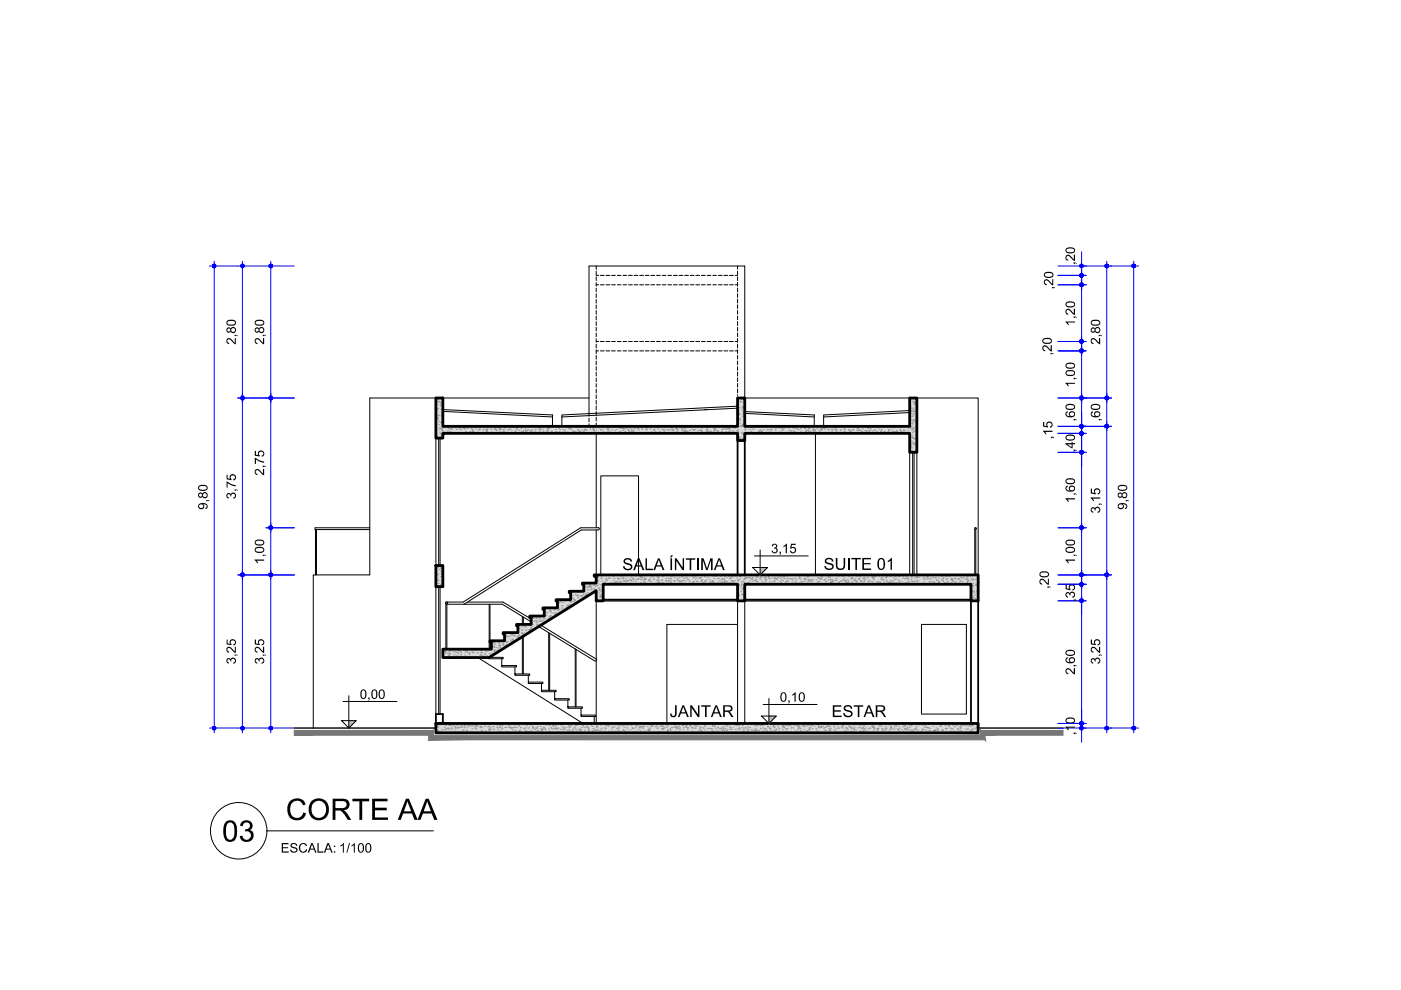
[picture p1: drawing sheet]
<svg xmlns="http://www.w3.org/2000/svg" width="297mm" height="210mm" viewBox="0 0 297 210" stroke-linecap="round" stroke-linejoin="round" font-family="sans-serif">
<defs><g id="words">
<g font-size="6.3">
<text x="60.6" y="173.8">CORTE AA</text>
<text x="47.1" y="178.4">03</text>
</g>
<g font-size="3.5">
<text x="132" y="120.9">SALA ÍNTIMA</text>
<text x="174.6" y="120.8">SUITE 01</text>
<text x="142" y="152">JANTAR</text>
<text x="176.3" y="152">ESTAR</text>
</g>
<g font-size="2.8">
<text x="227.9" y="56.2" transform="rotate(-90 227.9 56.2)">,20</text>
<text x="223.3" y="61.4" transform="rotate(-90 223.3 61.4)">,20</text>
<text x="227.9" y="69.2" transform="rotate(-90 227.9 69.2)">1,20</text>
<text x="50" y="73.1" transform="rotate(-90 50 73.1)">2,80</text>
<text x="56" y="73.1" transform="rotate(-90 56 73.1)">2,80</text>
<text x="223" y="75.4" transform="rotate(-90 223 75.4)">,20</text>
<text x="233.3" y="73.1" transform="rotate(-90 233.3 73.1)">2,80</text>
<text x="227.9" y="82.2" transform="rotate(-90 227.9 82.2)">1,00</text>
<text x="227.9" y="89.4" transform="rotate(-90 227.9 89.4)">,60</text>
<text x="233.3" y="89.4" transform="rotate(-90 233.3 89.4)">,60</text>
<text x="223.1" y="93.1" transform="rotate(-90 223.1 93.1)">,15</text>
<text x="227.9" y="95.9" transform="rotate(-90 227.9 95.9)">,40</text>
<text x="56" y="100.9" transform="rotate(-90 56 100.9)">2,75</text>
<text x="50" y="105.8" transform="rotate(-90 50 105.8)">3,75</text>
<text x="227.9" y="106.7" transform="rotate(-90 227.9 106.7)">1,60</text>
<text x="44" y="108.1" transform="rotate(-90 44 108.1)">9,80</text>
<text x="233.3" y="108.9" transform="rotate(-90 233.3 108.9)">3,15</text>
<text x="239" y="108.1" transform="rotate(-90 239 108.1)">9,80</text>
<text x="56" y="119.7" transform="rotate(-90 56 119.7)">1,00</text>
<text x="163.5" y="117.3">3,15</text>
<text x="227.9" y="119.7" transform="rotate(-90 227.9 119.7)">1,00</text>
<text x="222.4" y="124.9" transform="rotate(-90 222.4 124.9)">,20</text>
<text x="227.9" y="127.6" transform="rotate(-90 227.9 127.6)">,35</text>
<text x="50" y="140.9" transform="rotate(-90 50 140.9)">3,25</text>
<text x="56" y="140.9" transform="rotate(-90 56 140.9)">3,25</text>
<text x="227.9" y="143.1" transform="rotate(-90 227.9 143.1)">2,60</text>
<text x="233.3" y="140.9" transform="rotate(-90 233.3 140.9)">3,25</text>
<text x="76.3" y="148.2">0,00</text>
<text x="165.4" y="148.8">0,10</text>
<text x="227.9" y="155.9" transform="rotate(-90 227.9 155.9)">,10</text>
<text x="59.5" y="180.8">ESCALA: 1/100</text>
</g>
</g></defs>
<!-- layer: ARQ_CINZA 03 -->
<g fill="#dbdbdb" stroke="#dbdbdb" stroke-width=".21">
<path d="M126 121.9l81.4 .3v-.3zM126 121.9l81.4 .3h-81.4z"/>
<path d="M126.4 122.2l81 1.4v-1.4zM126.4 122.2l81 1.4h-81z"/>
<path d="M123.5 123.6l83.9 .3v-.3zM123.5 123.6l83.9 .3h-83.9z"/>
<path d="M123.5 123.9h4.4zM123.5 123.9h4.4z"/>
<path d="M123.8 123.9l4.1 1.3v-1.3zM123.8 123.9l4.1 1.3h-4.1z"/>
<path d="M126.4 125.2l1.5 .2v-.2zM126.4 125.2l1.5 .2h-1.5z"/>
<path d="M123.8 125.2l2.4 .2 .2-.2zM123.8 125.2l2.4 .2h-2.4z"/>
<path d="M120.7 125.4l5 .3 .5-.3zM120.7 125.4l5 .3h-5z"/>
<path d="M121 125.7l2.4 1.4 2.3-1.4zM121 125.7l2.4 1.4h-2.4z"/>
<path d="M205.9 123.9l1.5 3.5v-3.5zM205.9 123.9l1.5 3.5h-1.5z"/>
<path d="M156.4 123.9l1.5 3.5v-3.5zM156.4 123.9l1.5 3.5h-1.5z"/>
<path d="M126.4 125.4l1.5 2v-2zM126.4 125.4l1.5 2h-1.5z"/>
<path d="M117.9 127.1l5 .3 .5-.3zM117.9 127.1l5 .3h-5z"/>
<path d="M118.2 127.4l2.4 1.5 2.3-1.5zM118.2 127.4l2.4 1.5h-2.4z"/>
<path d="M115.1 128.9l5 .3 .5-.3zM115.1 128.9l5 .3h-5z"/>
<path d="M115.4 129.2l2.4 1.4 2.3-1.4zM115.4 129.2l2.4 1.4h-2.4z"/>
<path d="M112.3 130.6l5 .3 .5-.3zM112.3 130.6l5 .3h-5z"/>
<path d="M112.6 130.9l2.4 1.5 2.3-1.5zM112.6 130.9l2.4 1.5h-2.4z"/>
<path d="M109.5 132.4l5 .3 .5-.3zM109.5 132.4l5 .3h-5z"/>
<path d="M109.8 132.7l2.4 1.4 2.3-1.4zM109.8 132.7l2.4 1.4h-2.4z"/>
<path d="M106.7 134.1l5 .3 .5-.3zM106.7 134.1l5 .3h-5z"/>
<path d="M107 134.4l2.3 1.5 2.4-1.5zM107 134.4l2.3 1.5h-2.3z"/>
<path d="M103.9 135.9l5 .3 .4-.3zM103.9 135.9l5 .3h-5z"/>
<path d="M104.2 136.2l2.4 1.4 2.3-1.4zM104.2 136.2l2.4 1.4h-2.4z"/>
<path d="M93.9 137.6l9.8 1.8 2.9-1.8zM93.9 137.6l9.8 1.8h-9.8z"/>
<path d="M92.4 153.4l115 2v-2zM92.4 153.4l115 2h-115z"/>
<path d="M92.4 119.9l1.5 4.5v-4.5zM92.4 119.9l1.5 4.5h-1.5z"/>
<path d="M192.9 84.4l1.5 6v-6zM192.9 84.4l1.5 6h-1.5z"/>
<path d="M156.4 84.4l1.5 6v-6zM156.4 84.4l1.5 6h-1.5z"/>
<path d="M92.4 84.4l1.5 6v-6zM92.4 84.4l1.5 6h-1.5z"/>
<path d="M92.4 90.4l102 1.5v-1.5zM92.4 90.4l102 1.5h-102z"/>
<path d="M92.4 91.9l1.5 1v-1zM92.4 91.9l1.5 1h-1.5z"/>
<path d="M156.4 91.9l1.5 1.5v-1.5zM156.4 91.9l1.5 1.5h-1.5z"/>
<path d="M192.9 91.9l1.5 4v-4zM192.9 91.9l1.5 4h-1.5z"/>
</g>
<g fill="none" stroke="#989898" stroke-width=".21">
<path d="M92.4 87.1h.1v.2l-.1-.1M92.4 91.2h.1M92.4 86.2v.1M92.5 85.4h.1M92.5 91.9h.1M92.5 89.8h.1M92.5 84.4l.1 .1v-.1M92.5 86.8h.1M92.5 88.4h.1M92.5 85.1h.1M92.6 87.1h.1M92.6 92.3l.2 .1-.1 .2z"/>
<path d="M92.6 86.7h.1M92.7 87.8h.1M92.7 85.7h.1M92.7 84.4h.1M92.7 84.4l.2 .2 .1-.2M92.8 88.4h.1M92.8 88h.1M92.8 86.6h.1M92.8 88.7h.1l-.1 .2zM93 89.3h.1M93 90h.1M93 85.1h.1l-.1 .1z"/>
<path d="M93 88.1h.1M93.1 91h.1M93.1 84.5h.1M93.2 90.6h.1M93.2 91.6h.1M93.3 85.2h.1M93.3 91.9h.1M93.3 85.4h.1M93.3 89.6h.1M93.3 85.9h.1M93.3 86h.1M93.4 92.2h.1"/>
<path d="M93.4 90.9h.1M93.5 86.8h.1M93.5 89.5h.1M93.6 87.5h.1M93.6 88.2h.1M93.6 91.1h.1M93.6 86.8h.1M93.6 90.9h.2l-.1 .1zM93.6 88h.1M93.6 85.4h.1M93.7 88.4h.1M93.8 89.1h.1"/>
<path d="M93.8 91.3h.1v.2zM93.8 89.3h.1M93.8 92.6h.1M93.9 89h.1M93.9 87.2v.1M94 90.7h.1M94 90.6h.1M94.1 91.6h.1M94.1 90.4h.1M94.7 91.4h.1M94.9 90.7h.1M95 91.3h.1"/>
<path d="M95.1 90.8h.1M95.3 90.9h.1M95.5 91.5h.1l-.1 .1zM95.7 90.9l.1 .2zM95.7 90.7h.1M95.8 90.4h.1M96 91.9h.1M96.1 90.5h.1M96.6 90.7h.1M96.7 90.4h.1M96.8 91.1h.1M97.2 91.8l.1 .1"/>
<path d="M97.2 91.8l.3 .1M97.3 90.4h.1M97.4 90.8h.1M97.4 91h.1M97.6 90.6h.1v.1zM97.7 91.1h.1M97.7 91.8h.1M97.7 90.5h.1M98.2 90.8h.1M98.3 90.6h.2l-.1 .1zM98.5 90.9h.1M98.6 90.8h.1"/>
<path d="M98.7 91.8h.1M98.7 91.5h.1M99.1 90.9h.1M99.6 91.5h.1M99.9 90.9h.1M100 91.1h.1M100 90.6h.1M100.1 91.5h.3l-.1 .2zM100.2 91.2h.1l-.1 .2zM100.3 91.5h.1M100.3 90.6h.1M100.5 90.5h.1"/>
<path d="M100.8 90.9h.1M101.2 91.7l.2 .1zM101.3 90.6h.1M101.3 91.2h.1M101.6 90.9h.1M101.7 91h.1M102 91.9h.1M102.3 91.2h.1M102.4 91h.1M102.6 91.7h.1M103 91.1h.1M103 91.2l.3-.1v.3z"/>
<path d="M103 90.4h.1M103.1 90.9h.1M103.1 91.4l.2-.1v.2zM103.2 91.1h.1M103.3 91h.1M103.8 90.5h.1M104 90.8h.1M104.1 91h.1M104.1 91.6h.1M104.9 90.9h.1l-.1 .2zM104.9 91h.1M104.9 90.7h.1"/>
<path d="M105 91.1h.1M105.1 91h.1v.2zM105.2 91.3h.1M105.6 90.7h.1M105.8 91.1h.1M105.8 90.7h.1M105.9 91.4h.1M105.9 90.8h.3l-.1 .2zM106.4 91.1h.1M106.6 91.8h.1M106.6 90.4h.1M106.7 91.1h.1"/>
<path d="M106.7 91.5l.1 .1v.1zM106.7 90.4h.1M106.8 91.4h.1M107 90.5h.1M107 90.6l.1 .2zM107.5 91.2h.1M107.7 91.1h.1M107.9 90.9h.1M108.1 91h.1M108.2 91.8h.1M108.2 90.4h.1M108.4 91.2h.1"/>
<path d="M108.7 91.8h.1M108.8 90.5h.3l-.1 .2zM109 90.4h.1M109.2 91.5h.1M109.2 91.2h.1M109.5 90.8h.1M109.6 90.6l.1 .1-.1 .1zM109.6 91.1h.1M110.1 91.2h.1M110.2 90.5h.1M110.4 90.9h.1M110.5 91.5h.1"/>
<path d="M110.5 90.6h.1M110.7 91.9l-.1-.1h.2v.1M110.8 91.4h.1M110.9 91.3h.1M111.3 90.6h.1M111.3 91h.1M111.4 91.5h.1M111.4 91.2l.1 .1v.1zM111.8 91.3h.1M111.8 91.1h.1M112.3 91.2h.1M112.5 91.5l.2-.1v.1z"/>
<path d="M112.6 91.3h.1M112.9 91.1h.1M113.2 91.6h.1M113.2 91.8l.1 .1M113.2 91.8v.1M113.4 90.5h.1M113.5 91.4h.1M113.5 91h.1M114.1 90.9h.1M114.3 91.4h.1M114.3 90.4v.1l.1-.1M114.4 91.1l.2-.1v.2z"/>
<path d="M114.5 90.7h.1M114.6 91h.1M115 91h.1M115.1 91.6h.1M115.1 91.5h.1M115.8 91.2h.1M115.9 90.7h.1M116 91.5h.1M116 91.7h.1M116.1 91.1h.1M116.1 90.7h.1M116.1 90.9l.1 .1v.1z"/>
<path d="M116.4 90.7h.1v.2zM116.6 90.5h.1M116.8 91.5h.1M116.9 91.4h.1M117.1 91.7h.1M117.7 91.5h.1M117.7 90.4h.1M117.8 91h.1M117.9 91.6h.2l-.1 .2zM118.3 90.4h.1M118.4 90.9h.1M118.5 91.5h.1"/>
<path d="M118.6 90.5h.1M118.7 91.1h.1M118.7 91.7h.1M119.3 91.1h.1M119.4 91.6h.1M119.6 91.2h.1M119.7 91.8h.1M119.7 91.4h.1M119.8 90.5h.1M120.1 91.9h.1M120.2 91.8v.1M120.2 91.6h.1"/>
<path d="M120.5 90.9h.1M120.6 91.8h.1M120.8 90.7h.2l-.1 .2zM121 91h.1M121 91.9h.1M121.1 91.7h.1M121.1 90.5h.1M121.4 91.3h.1M121.5 91.5h.1M121.9 91.7h.1M121.9 91.5h.2v.1zM122.3 90.6h.1"/>
<path d="M122.4 91h.1M122.5 91.1h.1M122.6 90.4h.1M122.6 91.3h.2l-.1 .2zM122.8 91.7h.1M122.9 91.5h.2v.2zM123.1 90.5h.1M123.2 90.6h.1M123.3 91.2h.1M123.4 90.4h.1M123.6 91.8h.1M123.7 91.5h.1"/>
<path d="M123.8 91.2l.2-.1v.1zM124 91h.1M124.2 91.3h.1M124.2 91h.1M124.2 90.4h.1M124.5 91.8h.1M125 90.6h.1M125.1 90.5h.1M125.1 91h.1M125.3 91.8h.1M125.5 90.4h.2l-.1 .2zM125.7 91.1h.1"/>
<path d="M125.7 90.8l.2 .1zM125.8 91.2h.2v.2zM125.9 90.5h.1M126.1 91.7h.1M126.2 91.8h.1M126.3 90.5h.1M126.3 91.2h.1M126.7 90.6h.1M126.8 90.6h.1M126.9 90.7h.1M127 91.9h.1M127.4 91l.1 .1-.1 .1z"/>
<path d="M127.4 91h.1M127.6 91.7h.1M127.6 90.6h.1M127.7 90.4h.1v.2zM127.8 90.7h.1M127.9 91.4h.1M128.5 90.6h.1M128.7 90.4h.1M128.7 90.9l.2-.1v.2zM128.8 91.4h.1M128.9 90.8h.1M128.9 91.2h.1"/>
<path d="M129.2 91.6l.2 .1-.1 .1zM129.2 91.6h.1M129.3 90.6h.1M129.5 90.5h.1M129.5 91.9h.1M129.6 91.9h.1M129.7 91.1h.1M130.2 90.6h.1M130.3 91.3h.1M130.6 91h.1M130.7 91.8h.1M131 90.7h.1"/>
<path d="M131.3 91.5h.2l-.1 .2zM131.4 90.9h.1M131.5 91.8h.1M131.5 90.5h.3l-.1 .2zM131.6 90.4h.1M131.9 90.7h.1M131.9 91.2h.1M132.1 90.7l.1 .1-.1 .1zM132.2 91.2h.1M132.4 90.9h.1M132.5 91.5h.1M132.7 90.8h.1"/>
<path d="M132.7 90.5h.1M132.9 90.9h.1M133.2 91.2h.2v.1zM133.3 90.6h.1M133.4 91.5h.1M133.6 90.8h.1M133.9 91h.1M133.9 91.4h.2l-.1 .1zM134.2 91.5h.1M134.2 91.2h.1M134.4 90.8h.1M134.5 90.9h.1"/>
<path d="M135.1 90.9l.2-.1v.2zM135.3 90.9h.1M135.4 91.2h.1M135.6 90.6h.1M135.9 90.6h.1M136.1 91h.1M136.1 90.9h.1M136.8 90.4l.1 .1v.1zM136.8 91.1h.1M136.9 90.9h.1M136.9 91h.1M137 91.7h.1"/>
<path d="M137 90.5l.2 .1zM137.1 91.1h.1M137.2 90.6h.1M137.8 90.9h.1M137.8 90.7h.1M138 91.7h.1M138.1 91.6h.1M138.6 91.2h.1M138.6 91.1h.2l-.1 .1zM138.6 91h.1M138.9 91.4h.1M139.1 90.6h.1"/>
<path d="M139.5 91h.1M139.5 90.7h.1M139.6 90.5h.1M139.8 91.5h.1M140.3 91.1h.1M140.3 91h.1M140.5 91.7l.1 .1-.1 .1zM140.5 90.5h.1M140.6 91.1h.1M140.7 91.6h.2l-.1 .2zM140.8 91.2h.1M141.2 91.1h.1"/>
<path d="M141.6 91.2h.1M141.6 91.8h.1M141.8 91.2h.1M142 91.1h.1M142.1 91.8h.1M142.4 90.6h.1M142.4 90.9h.1M142.4 91.2h.1M142.5 91.8h.1M142.6 91.2h.2l-.1 .2zM142.7 91.9h.1M142.8 91.1h.1"/>
<path d="M143 91.8l-.3 .1M143 91.8v.1M143.3 90.8l.2 .1-.1 .1zM143.4 91.5h.1M143.4 90.9h.1M143.5 91.1h.1M143.7 91.2h.1M144.2 90.6h.1M144.5 91.2h.1M144.5 90.9h.2v.1zM144.7 91.4h.1M145 91.2h.1"/>
<path d="M145.1 90.8h.1M145.1 90.6h.1M145.2 91.4l.1 .1-.1 .1zM145.2 91.3h.1M145.4 91.2h.1M145.6 90.6h.1M145.6 91.5h.2v.3zM146 91.9h.1M146 90.5h.1M146.1 91.3h.1M146.2 91.2h.1M146.4 90.6l.2-.1v.2z"/>
<path d="M146.7 91.1h.1M147 91h.1M147.1 91.3h.1M147.4 91h.1M147.7 91.8h.1M147.7 90.5h.1M147.9 91.3h.1M148 91.7h.1M148 90.5l.2 .1-.1 .1zM148.3 91.2h.1M148.5 91.2h.2v.2zM148.7 91.5h.1"/>
<path d="M148.8 91.4h.1M148.8 90.7h.1M148.8 90.6h.1M149.6 91.4h.1M149.7 90.8h.1M149.8 91.4h.1M149.9 91.1l.1 .1-.1 .1zM149.9 91.1h.1M150 90.6h.1M150.1 91.7l.2-.1-.1 .2zM150.3 91.5h.1M150.5 91.4h.1"/>
<path d="M150.6 90.5h.1M150.7 91.5h.1M151.3 91.5h.1M151.3 91.2h.1M151.4 90.9l.2-.1v.3zM151.5 91.2h.1M151.6 91.2h.1M151.8 91.9l-.1-.1 .1 .1M152 90.6h.1M152 91.3h.2l-.1 .2zM152.1 91.5h.1M152.6 91.8h.1"/>
<path d="M152.6 91.7h.1M152.8 90.4h.1M153 91.1h.1M153 91.5h.1M153.2 91.1h.1M153.4 90.9h.1M153.8 91.5h.1M153.9 91l.2-.1v.2zM154 90.8h.1M154.3 90.5h.2v.2zM154.3 90.9h.1M154.4 91.5h.1"/>
<path d="M154.6 90.9h.1l-.1 .1zM154.7 91.6h.1M154.7 91.2h.1M155.2 90.6h.1M155.2 91.3h.1M155.3 91.6h.1M155.5 91.6h.1M155.6 90.8h.1M155.8 90.6h.2v.1zM156.2 91.3h.1M156.4 91.6h.1M156.4 92.9h.1"/>
<path d="M156.4 91.1h.1M156.4 85.1v.1M156.4 91.5h.2l-.1 .2zM156.5 86.5h.1M156.5 93.1h.1M156.5 87.1h.1M156.5 91.8h.1M156.6 92.9h.1M156.6 90.4h.1M156.6 89.1h.1M156.6 92.6h.1M156.6 87.8l.2 .1-.1 .1z"/>
<path d="M156.7 87.8h.1M156.7 87.7h.1M156.8 88.7h.1M156.8 86.4h.1M156.8 92.9h.2v.2zM156.8 85h.1M156.9 89.1h.1M156.9 89.7h.1M156.9 85.3h.1M157 90.4h.1M157.1 90.4h.1M157.1 84.6h.1"/>
<path d="M157.1 86.8h.1M157.2 85.2h.1M157.2 92h.1M157.2 90.2l.2-.1v.3zM157.2 91.7h.1M157.3 92.9h.1M157.4 86.5h.1M157.4 86.2h.1M157.4 93h.1M157.4 88.2h.1M157.4 84.7h.1M157.4 90h.2l-.1 .1z"/>
<path d="M157.5 87.2h.1M157.5 87.8h.1M157.6 87.8h.1M157.6 92.1l.1-.1v.2zM157.6 87.5l.2-.1v.3zM157.6 89.7h.1M157.6 86.3l.2 .1-.1 .1zM157.7 86.2h.1M157.7 89.1h.1M157.8 89.4h.1M157.8 92.3h.1M157.9 90.4h.1"/>
<path d="M157.9 90.9h.1M157.9 91.2h.1M157.9 90.2l-.2 .1 .2 .1M158 91h.1M158.1 91.7h.1M158.2 91.8h.1M158.2 90.4h.1M158.5 90.6h.1M158.7 90.4h.1M158.9 91.1h.1M158.9 91.7h.1M159 91.7h.1"/>
<path d="M159.2 91.5h.1M159.3 90.6h.1l-.1 .1zM159.5 91.8h.1zM159.6 90.4h.1M159.6 91.1h.1M159.8 91.8h.1M159.8 90.8h.1M159.9 91.7h.1M160.4 90.5h.1M160.5 90.6h.1M160.6 91.8h.1M160.8 91.4h.1"/>
<path d="M161.1 91.2h.1M161.1 91.2h.2l-.1 .2zM161.3 90.5h.1M161.4 91.4h.2l-.1 .1zM161.5 91.8h.1M161.5 90.5h.1M161.7 90.6h.1M161.8 91.1h.1M162.1 90.5h.1M162.3 91.8h.1M162.5 90.5h.1M162.6 91.2h.1"/>
<path d="M162.8 91.1h.1M163 90.6h.1M163 91.9h.1M163.1 91.9h.1M163.1 91.6h.1M163.2 91.9h.1M163.3 91h.2l-.1 .2zM163.4 91.1h.1M163.5 91.2h.1M163.6 91.8h.1M163.8 90.6h.1M164 90.4h.1"/>
<path d="M164.3 90.9h.1M164.3 91.2h.1M164.5 91.9h.1M164.5 90.7h.1M164.7 90.6h.1M164.9 90.6h.1M165.2 90.7l.2-.1v.2zM165.4 91.6h.1M165.5 90.6h.1M165.5 91.9h.2M165.7 91.9h.1M165.8 91.2h.1"/>
<path d="M165.8 90.9h.2l-.1 .2zM166 91.1h.1M166.1 90.7h.1M166.2 90.6h.1M166.3 90.7h.1M167 90.6h.1M167 91.8h.1M167.1 91.3h.1M167.1 90.4h.1M167.2 90.7h.1M167.2 90.4h.1M167.6 91.2h.1"/>
<path d="M167.7 91.5l.1 .1-.1 .1zM168 90.7h.1M168.1 91.3h.1M168.1 90.6h.1M168.3 91.5h.3l-.1 .3zM168.4 90.9h.1M168.7 91.7h.1M168.9 90.8h.1M169 91h.1M169 91.9l-.1-.1h.1v.1M169.2 91.1h.1M169.7 90.8h.1"/>
<path d="M169.7 91.4h.1M169.9 91.7h.1M170.5 90.6l.2 .1-.1 .1zM170.6 90.9h.1M170.7 90.8h.1M170.8 91.2h.1M170.8 91.5l.1-.1v.2zM171 91.9h.1M171.1 90.5h.1M171.2 91.2h.2v.2zM171.3 90.6h.1M171.4 91.3h.1"/>
<path d="M171.4 90.9h.1M171.7 90.8h.1M171.7 91.5h.1M172.3 90.9h.1M172.3 91h.1M172.4 91.2l.2 .1-.1 .1zM172.5 91.2h.1M172.5 90.5h.1M172.6 91.5h.1M172.7 91.1h.2l-.1 .1zM173.1 90.9h.1M173.5 91.2h.1"/>
<path d="M173.7 91.5h.1M173.9 91h.1M174 91h.1M174 91.2h.1M174.1 90.9h.3l-.1 .2zM174.2 91.9h.1M174.5 91.8h.1M174.5 90.6h.1M174.6 90.7h.2v.2zM174.8 91h.1M175 90.7h.1M175.3 90.4v.1v-.1"/>
<path d="M175.3 90.9h.1M175.6 91h.1M175.7 91.2h.1M176.2 90.9h.1M176.3 91.6h.1M176.3 91.2h.1M176.5 91.1h.1M176.5 90.4l.2 .1v-.1M176.7 90.6h.1M177 90.5h.2v.2zM177.1 90.9l.1 .1v.2zM177.1 90.6h.1"/>
<path d="M177.2 91.2h.1M177.2 91.6h.1M177.3 91.1h.1M177.6 91.7h.1M177.8 90.6h.1M178.1 91.3h.1M178.2 91.1h.1M178.4 91.8l-.1 .1M178.4 91.8v.1M178.9 91.2h.1M178.9 90.8h.1M178.9 91.6h.2l-.1 .2z"/>
<path d="M179 91.2h.1M179.2 91.6h.1M179.8 90.4h.1M179.9 91.2h.1M179.9 91h.1M180.1 90.4h.1M180.2 91.5h.1v.1zM180.3 91.3h.1M180.4 91.2h.1M180.7 91.2h.1M180.8 91.1h.1M180.9 91.7h.1"/>
<path d="M181 90.6h.1M181.5 91.8h.1M181.6 91.2h.1M181.6 90.5h.1M181.7 90.8h.1M181.8 90.7h.1v.2zM181.8 91.8h.1M181.9 91.3h.1M182.1 91.2h.1M182.1 91.2l.1-.1v.2zM182.4 91.3h.1M182.7 91.5h.1"/>
<path d="M182.9 90.9h.1M183.3 91.3h.1M183.5 90.5h.1M183.6 91.3h.1M183.6 91.3l.2 .1-.1 .1zM184 90.8h.2l-.1 .1zM184.1 91.3h.1M184.2 91.5h.1M184.2 90.6h.1M184.4 90.6h.1M184.5 91.2h.1M184.5 90.9h.1"/>
<path d="M185 91.4h.1M185.3 91.2h.1M185.4 91.2h.1M185.5 91.8h.1M185.5 90.6h.1M185.8 91.4h.1M185.9 90.4h.2v.2zM186.3 90.9h.1M186.5 90.4h.1v.2zM186.6 91.5h.1M186.8 91.1h.1M186.8 91.3h.1"/>
<path d="M187.2 90.6h.1M187.3 91.6h.1M187.4 90.6h.1M187.5 91.5h.1M187.8 91.9h.1M188.1 90.6h.1M188.1 91.6h.1M188.3 91.5h.1M188.3 91.9h.1M188.3 91l.2 .1-.1 .1zM188.4 91.9h.1M188.6 91.2h.1"/>
<path d="M189 90.7h.1M189.1 91.3h.1M189.2 91.5h.1M189.5 90.7h.1M189.6 91.5l.1 .2zM189.7 91.6h.1M189.9 90.4h.1M190 91.4h.1M190 91.5h.1M190 91.3h.1M190.2 91.6l.1 .1-.1 .1zM190.6 90.7h.1"/>
<path d="M190.8 91.2h.1M190.9 91.6h.1M190.9 91.1h.1M191.1 91.6l.2-.1v.3zM191.5 91.2h.1v.1zM191.7 91.6h.1M191.8 91.2h.1M191.9 91.8h.1M192.1 91.8h.1M192.1 90.4h.1M192.4 91.2h.1M192.6 91.7h.1"/>
<path d="M192.7 90.8h.1M192.9 94.4l.1 .1h-.1M192.9 94.3h.1M193 93.4h.1M193 89.8h.1M193 89.1h.1M193 86.7h.1M193 90.7l.2 .1-.1 .1zM193.1 95.6h.1M193.1 94h.1M193.1 86.2h.1M193.1 94.5h.2v.1z"/>
<path d="M193.2 87.6h.1M193.3 90.4h.1M193.3 88.3h.1M193.3 95h.1M193.3 91.3h.1M193.3 92.7l.1-.1v.2zM193.3 87.1h.1l-.1 .2zM193.3 95.6h.1M193.3 93.6h.1M193.3 92.3h.1M193.3 87.7h.1M193.4 85.2h.1"/>
<path d="M193.4 91.7h.1M193.4 90.9h.1M193.4 90.9l.1-.1v.2zM193.5 89.9h.1M193.5 89.5h.1M193.5 88.2h.1M193.5 92.8h.1M193.5 86.5h.1M193.5 89h.2v.2zM193.5 94l.3-.1v.2zM193.6 93h.1M193.6 90.8h.1"/>
<path d="M193.6 86.8h.1M193.6 89.2h.1M193.6 85.5h.1M193.7 91.5h.1M193.7 87.8h.1M193.7 87.2h.2v.1zM193.8 94.3h.1M193.8 85.1h.1M193.8 94.2h.1M193.8 85.7h.1M193.8 90.7h.1M193.8 92.9h.2l-.1 .2z"/>
<path d="M193.9 89.1h.1M193.9 93.1h.1M193.9 85.4h.2l-.1 .1zM193.9 95.6h.1M194 85.3h.1M194 91.2h.2v.2zM194 94h.1M194 95.7h.1M194.1 87.3h.1M194.1 89.2l.1 .1-.1 .1zM194.1 90.4h.1M194.1 94.7h.1"/>
<path d="M194.1 92.2h.1M194.2 88.3h.1M194.2 85.2h.1M194.2 86.8h.1M194.3 91.7h.1M194.3 88.9h.1M194.4 93.7h.1M194.4 88.5h.1M194.4 85.6h-.1l.1 .1M92.5 120.5h.1M92.5 121.1h.1M92.6 121.8h.2l-.1 .2z"/>
<path d="M92.7 123.1h.1M92.7 121.8h.1M92.7 121.7h.1M92.8 122.7h.1M92.8 120.4h.1M92.9 123.1h.1M92.9 123.7h.1M93 124.3h.1M93.1 120.7h.1M93.2 124.2l.2-.1v.3zM93.3 120.2h.1M93.4 120.5h.1"/>
<path d="M93.4 122.2h.1M93.4 124h.2l-.1 .1zM93.5 121.2h.1M93.6 121.8h.1M93.6 121.5l.3-.1-.1 .3zM93.6 123.7h.1M93.6 120.3l.2 .1-.1 .1zM93.7 120.2h.1M93.7 123.1h.1M93.8 123.4h.1M93.9 124.2l-.1 .1 .1 .1M93.9 124.4h.1"/>
<path d="M93.9 137.9h.1M94 138.8h.1M94.1 139.4h.1M94.1 138h.1M94.2 139.3h.1M94.3 138.2h.1M94.3 138.2h.3l-.1 .2zM94.9 138.5h.1M95 139.1h.1M95.1 137.7h.1M95.1 138.9l.2-.1v.2zM95.2 138.2h.1"/>
<path d="M95.4 138.5h.1v.2zM95.5 137.9h.1M95.8 139.2h.1M96 138.2h.1M96.3 138.8h.1M96.4 138.2h.1M96.6 138.2h.1M96.7 139h.1M96.7 137.7h.1M96.9 138.3h.1M97.1 138.5l.1 .1zM97.2 137.9h.1"/>
<path d="M97.2 137.9h.3l-.1 .2zM97.2 139.1l.2 .1-.1 .1zM97.4 139.3h.1M97.6 138.2h.1M97.7 138.9h.1M97.7 138.3h.1M97.7 138.7h.1M98.3 137.6v.2v-.2M98.4 137.9h.1M98.6 138.3h.1M98.6 138.9h.1M98.7 137.9h.1"/>
<path d="M99 138.1h.1v.2zM99 139.2h.1M99.1 137.9h.1M99.4 138.7h.1M99.4 138.4h.1M99.4 138.6h.1M99.5 138.8h.1M100.1 138.2l.1 .1v.1zM100.2 137.6l.1 .2v-.2M100.2 138.4h.1M100.2 137.7h.1M100.3 138.4h.1"/>
<path d="M100.4 137.9h.1M100.5 139.3h.1M100.6 139.3h.1M100.9 137.8h.1v.1zM101.1 138.4h.1M101.1 137.7h.1M101.2 138.4h.1M101.6 138.9h.1M101.9 138h.1M101.9 138.4h.1M101.9 138.8l.2 .1-.1 .1zM102 138.3h.1"/>
<path d="M102.2 138.4h.1M102.2 139h.1M102.6 139.2l.2 .2zM102.7 138.8h.1M102.8 138.5h.1M103 139.4h.1M103 138h.1M103 138.1h.1M103.2 139h.1M103.6 137.9h.1M103.6 138.5h.1M104 138.7h.1"/>
<path d="M104 135.9l.1 .1v-.1M104.1 135.9h.1M104.3 137.3h.1M104.3 138.5h.1M104.4 137.1h.1M104.5 138.5h.1M104.6 136.2h.1M104.6 138h.1M104.7 136.6h.1M104.7 137.1l.2-.1v.2zM104.7 137.2h.1M104.8 137.9l.1 .1v.1z"/>
<path d="M104.8 137.8h.1M104.9 136.5h.1M105 136h.1M105.1 138h.1M105.2 137.3h.1M105.4 135.9h.1M105.6 136.9h.1M105.6 137.6h.1M105.7 137.3h.1M105.7 136.3h.1M105.7 137.9h.1M105.8 136h.1"/>
<path d="M105.8 136.4l.2 .1-.1 .1zM105.9 136.9l.2-.1v.3zM106 137.3h.1M106.4 135.9h.1M106.6 136.4h.1M106.6 137.6h.1M106.6 136.8l.2-.1v.2zM106.7 136h.1M106.8 137.3h.1M107 136.8h.1M107.1 135.4h.1M107.2 135h.1"/>
<path d="M107.3 134.8h.1M107.3 136h.1M107.3 136.2h.1M107.4 136.6h.1M107.4 134.9h.1M107.5 136.1h.1M107.8 135h.1M108.1 136.5h.1M108.2 134.8h.1M108.2 135.7h.1M108.3 135.9h.1M108.4 136.1h.1"/>
<path d="M108.4 134.4h.1M108.4 134.6h.1M108.5 136.4h.1M108.6 135.9h.1M108.7 134.5l.1 .2zM108.7 135.5l.1 .1v.1zM109 134.8h.1M109.5 134.9h.1M109.7 135.1h.1M109.8 134v.1M109.9 134.8h.1M110 135.4h.1"/>
<path d="M110 134.5h.1M110.1 133.2h.1M110.5 133.6h.1M110.6 132.9h.1M110.6 134.2h.1v.1zM110.7 134.9h.1M110.7 132.5h.2l-.1 .1zM110.8 134.5h.1M110.8 133.5h.1M110.8 132.4l.1 .1M110.9 132.4v.1M111 134.2h.1"/>
<path d="M111.1 132.9h.1M111.3 132.9h.1M111.4 133.6h.1M111.5 132.9h.1M111.5 133.6h.1M111.6 134.4h.1M112.1 133.5l.3-.1-.1 .3zM112.2 133.7h.1M112.4 132.6h.1M112.4 133.4h.1M112.5 133.6h.1M112.5 133.4h.1"/>
<path d="M112.5 130.7h.1M112.5 130.8l.3-.1-.1 .3zM112.6 133.1l.1 .1-.1 .1zM112.6 133.8l-.1 .1M112.6 132.1l.2-.1v.2zM112.7 131.1h.1M112.7 132.8h.1M112.8 131.5h.1M112.9 132.4h.1M113.1 131.1h.1M113.2 131.7h.1M113.4 133.3h.1"/>
<path d="M113.6 131.1h.1M113.6 131.6h.1v.2zM113.7 132.4h.1M113.7 132.5h.1M113.7 132.1h.1M113.8 131.2h.1M113.9 130.8h.1M114 131.7h.1M114.1 132.3h.1M114.3 131.5h.1M114.4 131.1h.1M114.6 131.7l.1 .1z"/>
<path d="M114.6 132.4h.1M114.9 131.5h.1M115.1 131.6h.1M115.2 131.2h.1M115.2 128.9h.1M115.4 131.1h.1M115.4 132h.1M115.4 130.4h.3v.3zM115.5 129.8h.1M115.5 128.9h.1M115.7 129.9h.1M115.7 130.5h.1"/>
<path d="M116 129.9h.1M116.1 131.2h.1M116.5 130.8h.1M116.5 129.1h.1M116.5 130.7h.1l-.1 .2zM116.5 129.6h.1M116.5 129.4h.1M116.6 130.5h.1M116.6 131.3l-.1 .1M116.6 129.5h.2v.1zM116.7 131.2h.1M116.7 130.6h.1"/>
<path d="M116.8 129.9h.1M117.3 130h.1M117.5 129.2h.1v.1zM117.5 130.2h.1M117.6 130h.1M117.8 129.9h.1M117.9 127.2h.1M118.1 127.4h.1M118.2 129.4h.1M118.2 129h.1M118.2 128h.1M118.2 128.7h.1"/>
<path d="M118.3 128.7h.1M118.3 129.3h.1M118.5 130h.1M118.5 127.6l.2 .1-.1 .1zM118.5 129.2l.2-.1v.2zM118.6 130.1h-.3l.1 .1M118.6 130.1h.1M118.7 127.4h.3v.2l-.3-.2 .2-.1-.1 .2M119 127.4h.1M119.1 128.4h.1M119.1 128.7h.1M119.2 129.1h.1"/>
<path d="M119.2 129.3h.1M119.2 127.7h.1M119.4 127.6h.1M119.7 129.1h.1M119.8 127.4h.1M119.9 127.4h.1M120 128.7h.1M120.1 129h.1M120.2 128.5h.1M120.4 128.3h.1l-.1 .2zM120.4 128.8h.2zM120.5 128.2h.1"/>
<path d="M120.6 127.5h.1M120.8 127.5h.1M120.9 127.7h.1M120.9 128.1h.1M121.1 127.6h.1M121.3 126.2h.1M121.4 126.8h.1l-.1 .1zM121.5 125.6h.1M121.5 127.5h.1M121.6 127.1h.3l-.1 .2zM121.7 127.2h.1M121.9 127.4h.1"/>
<path d="M121.9 126h.1M122.2 126.3h.1M122.3 127.5h.1M122.4 125.6h.1M122.4 126.2h.1M122.4 125.4h.1M122.5 126.3h.1M122.5 126.6h.2v.2zM122.9 125.6h.1M123 126.3h.1M123.2 127.1h.1M123.2 126.5h.1"/>
<path d="M123.4 126.3h.1M123.5 126.9h.1M123.5 123.8v.1M123.6 126h.1M123.8 124.6h.1M123.9 126.3h.1M124 123.8h.1M124.1 124.4h.1M124.1 126.1h.1M124.2 125.9h.2l-.1 .1zM124.3 126h.1M124.3 123.7h.1"/>
<path d="M124.4 126.3h.2l-.1 .1zM124.5 125h.1M124.5 125.7h.1M124.6 124.5l.2-.1v.2zM124.6 124.3h.1M125 124.4h.1M125 124h.2v.2zM125.1 125.1h.1M125.2 123.8h.1M125.3 124.3l.1 .1-.1 .1zM125.3 125.1h.1M125.3 124.7h.1"/>
<path d="M125.9 124.1h.1M125.9 124.8h.1M126 125.1h.1M126 123.8h.1M126 122.1h.1M126.2 125.1h.1M126.2 124.3h.1M126.4 122.9h.1M126.4 127.1h.1M126.4 126h.1zM126.5 124.1l.2 .1zM126.6 122.5h.1"/>
<path d="M126.7 123.2h.1M126.7 122.3l.1 .1zM126.7 122.5h.1M126.8 123.1h.1M126.9 123.8h.1M126.9 124.8h.1M127 125.7h.1M127 125.1h.1M127 124.6h.1M127.1 126.4h.1M127.1 125h.2l-.1 .2zM127.2 126.7h.1"/>
<path d="M127.2 125.3h.1M127.3 126.4h.1M127.3 124h.1M127.3 126.1h.1M127.3 122.6h.1M127.4 122.2h.1M127.4 126.4h.3l-.1 .2zM127.6 122.6h.1M127.6 123.2h.1M127.6 123.8h.1M127.7 123.8h.1M127.8 125.4h.1"/>
<path d="M127.8 123.7h.3v.2zM128.1 123.5h.2l-.1 .1zM128.3 123.2h.1M128.4 122.6h.1M128.4 123.8l.2-.1v.2zM128.4 122.9h.1M128.6 123.9h.1M128.6 121.9h.1v.2zM128.6 123.1h.1M128.9 122.6h.1M129.1 121.9l.2 .1-.1 .1zM129.2 122.6h.1"/>
<path d="M129.2 122h.1M129.5 123.6h.1M129.9 123.6h.1M130 122.2h.1M130 123.1h.1M130.1 122.7h.1M130.1 122h.1M130.2 122.7h.1M130.3 123.4h.2v.1zM130.7 123.3h.3l-.1 .2zM130.9 122.7h.1M131 122.6h.1v.1z"/>
<path d="M131.1 122.7h.1M131.2 123.3h.1M131.3 122.7h.1M131.5 123.5h.1M131.5 123.2h.1M131.6 122.2h.1M131.8 122.7h.1M132 122.4h.1M132.1 122.6h.1M132.2 123.3h.1M132.2 123l.2 .2zM132.5 123.2h.1"/>
<path d="M132.6 122.7h.1M132.8 123.2h.2l-.1 .1zM133 123.1h.1M133.2 123.1h.1M133.5 122.8h.1M133.6 123h.3v.2zM133.9 123.8h.1M133.9 122.4h.1M134 123.7h.1M134.2 122.7h.1v.1zM134.2 123.2h.1M134.3 122.8h.1"/>
<path d="M134.7 123.9h.1M134.7 122.1h.1M134.7 123.2h.1M134.8 122.8h.1M135.2 122.9h.1M135.3 122.6h.1M135.7 122.3h.1v.1zM135.7 122.8h.1M135.8 123.5h.1M136 122.9h.1M136.1 122.4l.1-.1v.2zM136.4 123.1h.1"/>
<path d="M136.5 123.4h.1M136.5 122.7h.3l-.1 .2zM136.6 122.5h.1M136.7 123.5h.1M136.8 122.8h.1M136.9 122.9h.1M137.5 122.9l.2 .1-.1 .1zM137.6 123.2h.1M137.7 123h.1M137.8 122.5h.1M137.9 123.9h.1M138 123.2h.1"/>
<path d="M138.4 122.3h.1M138.5 122.7h.1M138.6 123h.1M138.6 123.9h.1M139.1 123h.1M139.3 122.3h.1M139.4 123.5h.1l-.1 .2zM139.4 123h.1M139.4 123.8h.1M139.4 122.3h.3l-.1 .2zM139.5 122.5h.1M139.7 123.2h.1"/>
<path d="M139.7 123.5l.2-.1v.2zM140.3 123h.1M140.4 122l.1 .2v-.1M140.4 123.6h.1M140.4 123.5h.1M140.5 122.2h.1M141.1 123.1h.1M141.2 122.7h.1M141.2 123.2h.1M141.3 123.6h.1M141.6 123.1h.2v.1zM141.7 122.7h.1"/>
<path d="M141.8 122.7h.1M141.9 123.1h.1M142.1 123.5h.1M142.1 122.1h.1M142.2 123.3h.1M142.2 122.6l.2 .1-.1 .1zM142.6 122l-.1 .2-.2-.2M142.8 123.1h.1M142.9 123.2h.1M143 122.4h.1M143.1 123.2h.1M143.6 122.8l.1 .1z"/>
<path d="M143.6 123.2h.1M143.9 122.4h.1M144 123.1h.1M144.1 123.2l.1 .1-.1 .1zM144.4 123.7h.1M144.4 123.2h.1M144.4 122.3h.1M144.5 123.2h.1M144.7 123.1h.1M144.8 122.1h.1M144.9 123.1h.1M144.9 122.7h.1"/>
<path d="M145 123.8h.1M145.3 123.2h.1M145.5 122.4h.1v.1zM145.7 122.8h.1M145.8 122.8h.1M145.9 123.8h.1M145.9 123.9h.1M146.1 123.2h.1M146.8 123.5h.1M146.9 122.3l.2 .1-.1 .1zM147 123.3h.1M147.2 123.9h.1"/>
<path d="M147.2 123.9h.2M147.4 122.8h.1M147.5 122v.2l-.1-.1M147.6 122.5h.1M147.6 123.2h.1M147.8 123.3h.1M148.2 122.7h.1M148.3 123.8h.1M148.4 122.4h.1M148.5 122.6h.1M148.6 123.2h.1M148.7 123.3h.1"/>
<path d="M148.8 123h.1l-.1 .1zM149.1 123.5h.2v.1zM149.3 123.2h.1M149.4 122.3h.1M149.5 123.2h.1M149.5 123.4h.1M149.6 123.9h.1M149.7 123h.1M149.9 123.8h.1M150 122.4h.1M150.4 123.4h.1M150.4 123h.1"/>
<path d="M150.6 123.7h.2v.2zM150.6 123.6h.2l-.1 .2zM150.8 123.3h.1M151 123.5h.1M151 123.2l.2 .1zM151.2 123.4h.1M151.4 123.6h.1M151.4 122.7h.1M151.6 122.1l.1 .1 .1-.1M151.9 122.1h.1M152.1 123.5h.1M152.1 122.7h.1"/>
<path d="M152.3 122.6h.1M152.5 123.2h.1M152.6 123.4h.1M152.7 122.2h.1M152.9 123.5h.1M153 122.8h.1v.2zM153.1 122.7h.1M153.2 123.3h.1M153.5 123.4l.2-.1v.2zM153.5 122.7h.1l-.1 .2zM153.6 122.2h.1M153.6 123.1h.1"/>
<path d="M153.8 123.5h.1M154 122.4h.1M154.1 123.3h.1M154.1 123.4h.1M154.4 122.2h.1M154.6 123.5h.1M154.6 122.7h.1M154.9 122.5l.1-.1v.2zM154.9 123.6h.1M154.9 123.1h.1M155 122.2h.1M155.2 123.1h.1"/>
<path d="M155.3 122.3h.1M155.3 123.3h.2l-.1 .2zM155.4 123.6h.1M155.7 122.1h.1M155.7 123.2h.1M156 123.8h.1M156.1 122.3h.1M156.3 122.7h.1M156.3 123.6h.1M156.4 123h.2v.2zM156.4 121.9h.1M156.4 125.7l.2 .2z"/>
<path d="M156.5 124.9h.1M156.6 123.9l.2 .2zM156.6 126.2h.1M156.7 122.2h.1M156.8 122.8h.1M156.8 122.1h.1v.1zM157 122.3h.1M157 124.4h.1M157.1 125.4h.1M157.1 123.6h.1M157.2 126h.1M157.2 123.9l.1 .1-.1 .1z"/>
<path d="M157.3 123.3h.1M157.3 124.9h.1M157.4 127.3h.1M157.4 126h.1M157.5 126.3h.1M157.5 124.6h.1M157.5 121.9h.1M157.5 124.8h.1M157.6 123.2h.1M157.6 121.9h.1M157.6 122.9h.1M157.7 123.5h.1"/>
<path d="M157.7 126.8h.1M157.8 125.4h.1M157.8 126.3h.1M157.8 122.4h.1M157.8 124.1h.1M157.8 122.7h.1M157.9 122.7h.1M158 123.7h.1M158.2 122.4h.1l-.1 .2zM158.5 123.6l.2-.1v.2zM158.5 122.6h.1M158.7 122.4h.1"/>
<path d="M158.7 123.5h.1M158.8 121.9h.1M158.8 123.7h.1M158.8 123.8h.1M158.9 122.4h.1M159 123.2h.1M159.3 122.7h.2v.2zM159.5 122.4h.1M159.6 123.2h.1M159.7 123.8h.1M160 123l.2 .1-.1 .1zM160.2 122.9h.1"/>
<path d="M160.3 122.4h.1M160.3 122.3h.1M160.4 123.2h.2v.2zM160.5 123.7h.1M160.5 123.3h.1M160.5 123.8h.1M160.5 122.4h.1M161 122.7h.1M161.2 122.5h.1M161.2 122.3h.1M161.3 123h.1M161.4 123.8h.1"/>
<path d="M161.5 123.4h.1M161.5 122h.1M161.9 123.6l.1 .1-.1 .1zM162 122.5h.1M162.1 122h.1M162.2 123.2h.1M162.2 122.4l.2-.1-.1 .3zM162.2 123.8h.1M162.3 123h.1M162.3 122.9l.2 .1zM162.3 123.6h.1M162.9 122.5h.1"/>
<path d="M162.9 122.1h.2l-.1 .2zM163.1 123.9h.1M163.1 122.7h.1M163.1 123.3h.1M163.2 122h.1M163.2 123.7h.1M163.7 122.6h.1M163.7 123.3h.1M164.1 123.4h.1M164.1 123h.1M164.3 122.7h.1M164.3 122.5h.1v.2z"/>
<path d="M164.5 122.6h.1M164.7 122.7l.2 .1-.1 .1zM164.9 122.4h.1M165.1 122h.2v.2zM165.4 122.7h.1M165.4 123.2h.1M165.4 123.5h.1M165.5 122.2h.1M165.8 123h.1M165.8 122.4h.1M165.9 123.1h.1M166.2 122.2l.1-.1v.2z"/>
<path d="M166.2 122.7h.1M166.6 123.3l.2 .1-.1 .1zM166.7 122.1h.1M166.8 122.7h.1M166.8 123.1h.1M166.9 123.8h.1M166.9 123.3h.1M167.1 122.7h.1M167.5 122.7h.1M167.6 121.9l.1 .1 .1-.1M167.7 122.8h.1M167.9 123.8h.1"/>
<path d="M167.9 123.6l.2 .2zM167.9 122.7h.1M168.1 123.2h.1M168.1 121.9h.1M168.2 121.9h.1M168.4 122.7h.1M168.5 121.9h.1M168.6 123.2h.1M168.7 123.5h.1M168.8 122.8h.1M169.4 123.7h.1M169.4 121.9h.1"/>
<path d="M169.4 122.3h.1M169.5 122.4l.1 .1-.1 .1zM169.5 122.6h.1M169.6 122.8h.1M169.8 123.3l.2-.1v.2zM170.1 123.3h.1M170.4 122.6h.1M170.5 122.8h.1M170.5 123.2h.1M170.7 122.7h.1M170.7 122.8h.1M171 123.6h.1"/>
<path d="M171.1 122.3h.1M171.3 122.3h.1M171.3 123.1h.1v.1zM171.3 122.9h.1M171.4 123.2h.1M171.7 123l.2-.1v.2zM171.8 123.2h.1M172 123.3h.1M172.1 122h.1M172.2 122.9h.1M172.3 123h.1M173 122.9h.1"/>
<path d="M173.1 122h.1M173.1 123.7h.2l-.1 .1zM173.3 123.6h.1M173.3 123.8h.1M173.3 123.3h.1M173.4 122.5h.1M173.5 123.9l-.2-.2h.3l-.1 .2M173.6 122.6l.2 .1zM173.7 123.3h.1M173.9 123h.1M173.9 122.7h.1M174.1 122.7h.1"/>
<path d="M174.2 122.1l.1 .1-.1 .2zM174.7 123h.1M175 122.7h.1M175 123.2h.1M175.1 123.4h.1M175.6 123h.1M175.6 122.2h.1v.2zM175.9 122.4h.1M176 123.5h.1M176 122.8h.1v.2zM176 123.4h.1M176 122.1h.1"/>
<path d="M176.2 123.4l.2-.1v.3zM176.3 122.9h.1M176.4 123h.1M176.5 123.3h.1M176.9 123.1h.1M177.1 122.7h.1M177.2 123.1h.1M177.3 122.6h.1M177.3 123.7h.2l-.1 .1zM177.7 122.2h.1M177.8 123.4l.2 .1-.1 .1zM177.9 123.8h.1"/>
<path d="M178.1 123.1h.1M178.3 123.2h.1M178.6 122.2h.1M178.6 123.1h.1M178.7 122.8h.1M178.9 123.1h.1M178.9 122.6h.1M179.1 123h.3l-.1 .2zM179.2 123.3l.2 .2zM179.6 122.9h.1M179.7 123.5h.1M179.7 123.3h.1"/>
<path d="M179.8 123.2h.1M179.9 123.6h.1M180 122.3h.1M180.3 122.7h.1M180.5 122.6h.1M180.6 123.5h.1M180.6 123.2h.1M180.7 122.5l.1 .1v.1zM181.1 123h.2v.1zM181.3 122.7h.1M181.5 123.2h.1M181.5 123.6h.1"/>
<path d="M181.6 122.2h.1M182 122.7h.2v.2zM182.3 122.3h.1M182.3 123.2h.1M182.5 123.2h.1M182.5 123.1l.2 .1-.1 .1zM183 123.3h.1M183 122.7l.2-.1v.2zM183.2 123.3h.1M183.2 122.4h.1M183.3 123h.1M183.6 122.7h.1"/>
<path d="M183.9 123.8h.1M183.9 122.4h.1M184 123.3h.1M184.2 123h.1M184.2 123.2h.1M184.3 123.7h.1M184.4 123.9v-.1l.1 .1M184.7 123.2h.1M184.9 123.3h.1M184.9 122.3h.2v.1zM184.9 122.4h.2v.2zM185.1 122.7h.1"/>
<path d="M185.2 123.7h.1M185.2 122.9h.1M185.4 122.2l.1 .1v.1zM185.7 123.4h.1M186.1 123.4h.1M186.2 123.4h.1M186.4 122.1h.1M186.5 123.4h.1M186.6 123.4h.1M186.7 123.8h.2l-.1 .1zM186.8 122.7h.1M186.8 122.9h.1"/>
<path d="M186.9 122.4h.1M187.2 122.1h.1M187.2 122.8l.2 .1-.1 .1zM187.4 123.5h.1M187.8 122.5h.1M187.8 122l.2 .2v-.2M187.9 123.1h.1M187.9 123.2h.1M188 122.2h.1M188.3 123.5h.1M188.6 123.4h.2l-.1 .1zM188.6 122.2h.1"/>
<path d="M188.8 123.2h.1M188.8 123.8h.1M188.9 122.2h.1M189.1 123.5h.1M189.1 123.5h.1l-.1 .1zM189.1 123h.1M189.4 123.8h.1M189.4 123.4h.1M189.5 122.5h.1M189.7 122.9h.1M189.7 122.2h.1M189.8 123.8h.1"/>
<path d="M189.9 123.5h.1M189.9 122.7h.1M190.1 121.9l.1 .2v-.1M190.4 123.5h.1M190.5 121.9h.1M190.5 122.2h.1M190.5 123.1l.2-.1v.2zM190.6 122.3h.1M190.7 123.5h.1M190.8 123.6h.1M190.9 121.9h.1M191.1 123.2h.1"/>
<path d="M191.3 122h.1M191.4 122.3h.1M191.4 122.6h.1M191.6 123.6h.1M191.8 122.7h.1M191.9 122.6h.2l-.1 .1zM192.1 123.5h.1M192.1 122.1h.1M192.3 122.3h.1M192.4 122.6h.1M192.4 121.9h.1M192.4 122.7l.2 .1z"/>
<path d="M192.4 123.6h.1M192.4 123.2h.1M192.6 123.4h.1M193.1 123.2h.1M193.1 122.4h.1M193.2 122.8h.1M193.3 122.3h.1M193.3 123.7h.1M193.4 123.3h.1M193.8 123.2h.1l-.1 .2zM194 122.4h.1M194.1 123.7h.1"/>
<path d="M194.2 123h.1M194.3 123.3h.1M194.3 122.4l.2-.1v.2zM194.4 123.7h.1M194.4 122.3h.1M194.7 123.2h.1M194.8 122.4h.1M195 123.7h.1M195 122.1h.1M195.2 123.7h.1M195.6 121.9h.1M195.7 122.4h.1"/>
<path d="M195.7 123.9h.1M195.7 122.8h.1M195.8 123.8h.1M195.8 123.4h.1M196 122.1h.1M196 122.7h.1M196.1 123.9l.1-.1h-.2l.3-.1v.2M196.2 122h.2v.1zM196.4 122.8h.1M196.5 122.5h.1M196.6 122.3h.2l-.1 .1zM196.7 123.8h.1"/>
<path d="M196.9 122.8h.1M197 123.4h.1M197 123.3h.1M197.1 122h.1M197.4 122.5h.1M197.4 122.8h.1M197.5 123.8h.1M197.5 123.3h.1M197.8 122.5h.1M198 123.4h.1M198 123.5h.2l-.1 .1zM198.2 122.5h.1"/>
<path d="M198.3 123.8h.1M198.4 123.8h.1M198.4 122.5h.1M198.5 122.9l.2 .1-.1 .1zM198.8 121.9h.1M198.8 123.1h.1M199 123.4h.2l-.1 .2zM199.1 122.6h.1M199.1 123.4h.1M199.2 123.9h.1M199.6 122.2h.1M199.6 122.8h.1"/>
<path d="M199.6 123h.1M199.8 123.8h.1M199.9 122.6h.1M199.9 123.1h.2l-.1 .1zM199.9 123.8h.1M200 122.4h.1M200.3 123.5l.2 .1-.1 .1zM200.5 122.2h.1M200.6 122.9h.1M200.7 122.6h.1M200.7 123.3h.1M201 123.5h.1"/>
<path d="M201 122.1h.1M201.4 122l.1 .1-.1 .1zM201.4 121.9h.1M201.5 122.9h.1M201.6 122.7h.1M201.6 123.5h.1M201.8 122.8l.2-.1v.2zM201.8 123.1l.3-.1v.2zM202 121.9h.1M202.3 123.4h.1M202.3 122.6h.1M202.4 122.6h.1"/>
<path d="M202.4 122.7h.1M202.5 123.6h.1M202.6 123.4h.1M202.6 122.1h.1M202.8 122.8h.1M203.2 122.6l.2 .1-.1 .1zM203.3 122.7h.1M203.4 123.3h.1M203.6 123.1h.1M203.7 122.4l.2 .1zM204 123.3h.1M204.1 122.7h.1"/>
<path d="M204.2 122.4h.1M204.7 122.7h.3l-.1 .2zM204.9 123.6h.1M204.9 122.3h.1M205 122.8h.1M205.1 123.2l.1 .1-.1 .1zM205.1 122.4h.1M205.2 123h.1M205.2 123.1h.1M205.2 121.9h.1M205.5 123.4h.1M205.5 123.9h.1"/>
<path d="M205.6 122.1l.2-.1v.2zM205.8 122.8h.1M205.9 125.4h.1h-.1M206 124.1h.1M206 122.1h.1M206 126.4h.1M206 122.8h.1M206.1 126.8h.1M206.1 121.9h.1M206.1 123h.1M206.1 125.5h.1M206.2 125.4h.1"/>
<path d="M206.2 123.7h.1M206.2 124.1h.1M206.2 122.8h.1M206.3 124.3h.1M206.3 126.7h.1M206.4 125.3h.1M206.5 126.3h.1M206.5 125.7h.1M206.6 126.9h.1M206.7 122.9h.1M206.8 127.2h.1M206.8 124.1h.1"/>
<path d="M206.9 123.8l.2 .1-.1 .2zM207 125.5h.1M207 122.7h.1M207.1 127.2l.1-.1v.2zM207.1 123.7h.1M207.2 126.8h.1M207.2 123.3h.1M207.2 124.3h.1M207.2 125.4l.2-.1-.1 .2zM207.4 123.5h.1M207.4 127.3h.1M207.4 125.1h-.2l.2 .2"/>
<path d="M92.4 154.5v.2M92.5 154.3h.1M92.6 153.7h.1M92.6 154.8h.2v.2zM92.7 154h.1M92.8 155h.1M92.8 154.1h.1M93.1 153.7h.1M93.1 155h.1M93.2 153.6h.1M93.3 155.2h.1M93.5 153.7h.1"/>
<path d="M93.6 155h.1M93.7 154.7h.1M94.1 154.7h.1M94.2 155.1l.1 .1-.1 .1zM94.2 154.2h.1M94.3 153.7h.1M94.4 153.7h.1M94.5 155h.1M94.6 154.5l.1-.1v.2zM94.7 155.3h.1M95 154.4h.2v.2zM95.2 153.8h.1"/>
<path d="M95.2 153.6l.2 .1-.1 .1zM95.3 155h.1M95.4 153.8h.1M95.4 155.2h.1M95.5 154.4h.1M95.5 153.8h.1M95.8 154.6h.1M95.8 154.3h.1M96 153.8h.1M96.2 155.1h.1M96.3 153.5h.1M96.3 153.7h.1"/>
<path d="M96.4 154.4h.1M96.5 155h.1M96.5 154.1l.1 .1zM96.6 155.2h.1M96.8 154.3h.1M96.9 153.8h.1M97 155.1h.1M97 154.2l.2 .1-.1 .1zM97.2 154.1h.1M97.4 155.1h.1M97.5 154.2h.1M97.7 153.9h.1"/>
<path d="M97.9 155.1h.1M97.9 154.1h.2v.2zM98.1 154.8h.1M98.1 153.4h.1M98.3 154.8h.1M98.4 153.8l.2-.1-.1 .2zM98.4 154.3h.1M98.6 153.9h.1M98.7 155.2h.1M98.9 154.9h.2l-.1 .1zM99 154.3h.1M99.1 153.9h.1"/>
<path d="M99.4 155.3h.1M99.4 153.9h.1M99.5 153.7h.1M99.6 155.2h.1M99.8 155.2h.1M99.9 153.4l.1 .1v-.1M99.9 153.9h.1M100 154.5h.1M100.1 155.3l.2-.1v.2zM100.2 153.9h.1M100.3 153.4h.2l-.1 .2zM100.4 155.3h.1"/>
<path d="M100.7 154.2h.1M100.7 154.4h.1M100.8 153.7h.2v.2zM100.8 153.6h.1M101 154.6h.1M101 155.3h.1M101 155.2h.1M101 153.9h.1M101.1 154h.1M101.3 155.3h.1M101.8 154h.1l-.1 .1zM101.9 154.3h.1"/>
<path d="M101.9 154h.1M102 155.3h.1M102 155h.1M102 154.9l.2 .1zM102.1 153.6h.1M102.1 155.3h.1M102.2 154.3h.1M102.7 153.7h.1M102.8 154h.1M102.8 155h.1M103 155.3h.1M103 155.2h.1"/>
<path d="M103.4 154.1h.1M103.6 154.6h.2l-.1 .1zM103.6 154.1h.1M103.6 154h.1M103.7 154.9h.1M103.7 153.4h.2l-.1 .2zM103.7 153.6h.1M103.8 155.3h.1M103.9 154.2h.1M103.9 154.5h.2v.2zM104.5 154.1h.1M104.6 154h.1"/>
<path d="M104.6 154.7h.1M104.6 154.6h.1M105.3 154.1h.1M105.4 153.7h.1M105.4 154.3h.1M105.5 155.2l.1 .1-.1 .1zM105.5 154.7h.1M105.6 155.3h.1M105.9 154.2l.1-.1v.2zM106 155.1h.1M106 153.7h.1M106.2 154.1h.1"/>
<path d="M106.2 155.2h.1M106.3 154.6h.1M106.4 154.4h.1M106.5 153.7h.1l-.1 .2zM106.6 155.4h.1M107 154.2h.1M107.1 154.2h.1M107.2 153.5h.1M107.3 154.2h.1M107.4 155.1h.1M107.8 153.8l.1 .1zM107.9 154.2h.1"/>
<path d="M108.1 153.5h.1M108.2 154.1h.1M108.3 154.3l.2 .1-.1 .1zM108.6 154.7h.1M108.6 154.3h.1M108.7 153.4h.1M108.7 154.3h.1M109 154.2h.1M109.1 154.2h.1M109.2 153.7h.1M109.2 154.8h.1M109.4 155.2h.1"/>
<path d="M109.5 154.3h.1M109.6 155.4l-.1-.1 .2 .1M109.7 153.5l.2-.1-.1 .2zM109.9 155.3h.1M109.9 153.9h.1M110 153.9h.1M110.2 154.8h.1M110.2 154.9l.1 .1-.1 .1zM110.3 154.2h.1M110.4 154.3h.1M111 154.5h.1M111.2 153.4h.1v.2z"/>
<path d="M111.2 154.4h.1M111.3 154.4h.1M111.4 155l.2-.1v.2zM111.5 155.2h.1M111.6 153.9h.1M111.8 153.6h.1M111.8 154.3h.1M111.9 155.1h.2v.2zM112 155.2h.1M112.1 154.4h.1M112.4 153.7h.1M112.6 154.9h.1"/>
<path d="M112.6 153.5h.1M112.6 155.2h.1M112.7 153.6h.1M112.8 154.3h.1M112.9 154.4h.1M113 154l.2 .1-.1 .1zM113.3 154.6h.2v.1zM113.5 154.2h.1M113.7 154.3h.1M113.7 154.4h.1M113.8 155h.1M113.9 154h.1"/>
<path d="M114.2 154.8h.1M114.3 153.5h.1M114.6 154.5h.1M114.6 154h.1M114.7 155h.1M114.8 154.8l.3-.1-.1 .3zM114.9 154.6l.1 .1-.1 .1zM115.1 154.4h.1M115.2 154.5h.1M115.2 154.2l.2 .2zM115.4 154.5h.1M115.6 154.7h.1"/>
<path d="M115.6 153.7h.1M115.9 155.2h.1M116.3 154.5h.1M116.4 153.8h.1M116.5 155h.1M116.5 153.7h.1M116.6 155.3h.1M116.8 154.2h.1M116.8 155.4l-.1-.1 .1 .1M116.8 154.5h.1M117.1 154.6h.1M117.2 153.9h.1v.1z"/>
<path d="M117.3 153.8h.1M117.4 154.4h.1M117.7 154.4h.2v.2zM117.7 153.7l.2 .1-.1 .1zM117.9 154.2h.1M118 154.6h.1M118.2 153.5h.1M118.3 154.4h.1M118.4 155.1h.1M118.8 154.6h.1M118.8 153.7h.1M118.9 155.4h.1"/>
<path d="M119.1 155.2h.1M119.1 153.6h.1zM119.1 155.3v.1M119.1 155.3l-.2 .1M119.1 154.7h.1M119.2 154.1h.1M119.3 155.1h.1M119.5 154.1h.1M119.5 154.4h.2l-.1 .1zM119.7 154.7h.1M120 154.2h.1M120.2 154.8h.1"/>
<path d="M120.4 155.2h.1M120.5 153.8h.1M120.5 154.7h.1M120.6 154.1h.3l-.1 .2zM120.8 155l.2 .1zM121 153.9h.1M121.2 153.4h.1M121.4 154.7h.1M121.4 155h.1v.2zM121.5 154.4h.1M121.8 154.3h.1M121.9 153.9h.1"/>
<path d="M122 154.6h.1M122 153.4h.1M122 155.1h.1M122 153.8h.1M122.1 153.8h.1M122.2 154.7h.1M122.3 155.3h.1M122.4 153.5h.2l-.1 .1zM122.7 154.7l.2-.1v.2zM122.8 153.6h.1M122.9 153.5h.1M122.9 154.6h.1"/>
<path d="M123 155.2h.1M123.1 154.8h.1M123.1 153.5h.1M123.2 154.3h.1M123.5 153.8l.2-.1v.2zM123.7 153.5h.1M123.8 154.3h.1M123.9 154.8h.1M123.9 155.3h.1M124.2 154.1h.2l-.1 .1zM124.4 155.3h.1M124.4 153.9h.1"/>
<path d="M124.5 153.5h.1M124.6 154.3h.2v.1zM124.7 154.8h.1M124.7 154.4h.1M124.8 154.8h.1M124.8 155h.1M124.8 153.4h.1M125.3 153.8h.1M125.4 153.6h.1M125.5 153.4h.1M125.5 155.3h.1M125.6 154h.1"/>
<path d="M125.6 154.9h.1M125.7 154.4h.1M126.1 154.7h.1v.2zM126.2 153.6h.1M126.4 154.3h.1M126.4 153.4h.2v.2zM126.4 154.9h.1M126.5 154.1h.1M126.5 153.9l.2 .2zM126.6 154.7h.1M127 155h.1M127.1 153.6h.1"/>
<path d="M127.3 155h.1M127.3 153.8h.1M127.3 154.4h.1M127.5 154.7h.1M127.6 155.4h.1M127.9 153.6h.1M127.9 154.4h.1M128 155.4h.1M128.1 155.4h.1M128.1 155h.1M128.4 154.4h.1M128.4 154.1h.1"/>
<path d="M128.5 153.8h.1M128.5 153.6h.1v.1zM128.7 155.3h.1M128.8 153.7h.1M128.9 153.8l.2 .1-.1 .1zM129 155h.1M129.2 153.5h.1M129.4 155.1h.1M129.6 153.7h.1M129.6 154.3h.1M129.7 154.6h.1M129.8 155h.1"/>
<path d="M130 154.1h.1M130 153.5h.1M130.1 154.1h.1M130.2 155.1l.2-.1-.1 .2zM130.5 153.7h.1M130.7 155h.1M130.8 154.4h.2l-.1 .2zM130.9 155.1h.1M131 153.8h.1M131.1 154.2h.1M131.1 154.8h.1M131.1 154.4h.1"/>
<path d="M131.3 153.8h.1M131.5 155.1h.1M131.7 153.8h.1M132 153.9h.1M132 155.3h.1M132.1 154.9h.1M132.1 154.7l.2 .1zM132.2 153.8h.1M132.3 154.2h.1M132.4 155.1h.1M132.6 155.1h.1M132.6 153.7h.1"/>
<path d="M132.6 155l.2 .1-.1 .1zM132.8 154.3h.1M132.9 154.6h.1M133 153.8h.1M133.2 155.2h.1M133.6 154.7h.1M133.6 153.4h.1M133.7 153.5l.1 .1-.1 .1zM133.7 153.6h.1M133.9 153.9h.1M133.9 155.3h.1M134 154.4l.2-.1v.2z"/>
<path d="M134.1 155.2h.1M134.3 154.4h.1M134.7 153.7h.1M134.7 155.1h.2v.2zM134.7 153.9h.1M134.7 154.3h.1M134.9 155.2h.1M134.9 155.3h.1M134.9 153.8h.1M135 153.9h.1M135.2 155.3h.1M135.3 154.7h.1"/>
<path d="M135.5 154.1l.2 .1-.1 .1zM135.6 153.9h.1M135.6 154.3h.1M135.7 155h.1M135.8 155.3h.1M135.9 154h.2v.1zM136.1 154.3h.1M136.2 154.4h.1M136.4 153.9h.1M136.5 154h.1M136.6 155.3h.1M136.7 155h.1"/>
<path d="M137.2 154h.1M137.4 154.7l.1 .1-.1 .1zM137.5 155.3h.1M137.5 154.7h.1M137.5 154.9h.1M137.5 154.4h.1M137.5 154.8l.3-.1v.3zM137.6 153.5h.1M137.8 153.6l.2 .2zM137.9 154.4h.1M138.1 154h.1M138.1 153.8h.1"/>
<path d="M138.3 155.3h.1M138.3 153.8h.1M138.4 155.3h.1M138.4 153.4h.1M138.9 154h.1M138.9 154.1h.1M139.1 155.4h.1M139.2 155.4h.1M139.2 153.8h.1M139.3 154.3h.1M139.3 154.4h.1M139.6 155.1h.2l-.1 .2z"/>
<path d="M139.8 154.1h.1M139.9 153.4h.1M140.1 153.5h.1M140.2 154.5h.1M140.2 153.9h.2l-.1 .1zM140.3 154.5h.1M140.3 155.1h.1M140.4 154.4h.3l-.1 .3zM140.5 155.3h.1M140.5 154h.1M140.6 154.1h.1M140.8 154.4h.1"/>
<path d="M141.1 154.2h.1M141.2 155.1h.1M141.4 153.8h.1M141.5 154.1h.1M141.5 155h.1M141.5 153.7h.1M141.5 154.8l.2-.1-.1 .2zM141.6 155.3h.1M142.1 154.5h.1l-.1 .2zM142.1 154.9h.1M142.3 154.2h.1M142.5 154.3h.1"/>
<path d="M142.8 154.2h.1M142.9 153.9h.1M143.1 155h.1M143.2 154.2h.1M143.2 153.6h.1M143.3 154.1h.3v.2zM143.4 154.4l.2 .1zM143.8 153.9h.1M143.9 154.6h.1M143.9 155.1h.2l-.1 .2zM144 154.4h.1M144 154.2h.1"/>
<path d="M144.1 154.7h.1M144.6 153.8h.1M144.7 153.6h.1M144.8 154.6h.1M144.8 155.3h.1M144.9 154.3h.1M144.9 155.3h.1M144.9 153.6h.2l-.1 .2zM145.3 154.1l.2-.1v.2zM145.4 155.2h.1M145.5 153.8h.1M145.7 154.3h.1"/>
<path d="M145.8 154.7h.1M145.8 155.3h.1M146.2 153.8h.3l-.1 .2zM146.5 153.4h.1M146.6 154.3h.1M146.7 155h.1M146.8 154.3h.1M146.8 154.2h.1v.2zM147.2 154.4h.1M147.2 153.7h.2v.2zM147.4 154.4h.1M147.4 153.4h.1"/>
<path d="M147.5 154.1h.1M147.8 153.8h.1M148 155.3h.1M148.1 154.8h.1M148.1 153.5h.1M148.3 154.4h.1M148.4 154.1h.1M148.4 154.3h.1M148.5 154.7h.1M148.6 154.8l.2 .1-.1 .1zM148.9 154.3h.1M149 155.2l.1 .1z"/>
<path d="M149.1 154.4h.1M149.1 153.4h.3l-.1 .2zM149.2 153.4h.1M149.3 153.8h.1M149.4 155.3h.1M149.4 154.7h.1M149.4 154h.1M149.6 153.4h.2M149.9 154.4h.1M150.3 154.4h.1M150.4 154.4h.1M150.7 154.4h.1"/>
<path d="M150.8 154.5h.1M150.9 154.8h.2l-.1 .2zM151 155.3h.1M151 153.8h.1M151 153.9h.1M151.1 153.5h.1M151.3 155.3h.1M151.3 155.1h.1M151.5 153.9l.1 .1v.1zM151.6 154.5h.1M152 153.6h.1M152 155h.1"/>
<path d="M152.1 153.6h.1M152.1 154.2h.1M152.1 154.3h.1M152.5 154.5h.1M152.8 154.5l.2-.1v.2zM153 154.2h.1M153.1 154.9h.1M153.3 154.6h.1M153.3 154.5l.2 .1-.1 .1zM153.4 154.1h.1M153.6 154.9h.1M153.6 154.4h.1"/>
<path d="M153.7 153.6h.1M153.9 153.9h.1M154 154.9h.1M154.1 154.6h.1M154.2 153.8h.1M154.4 155.3h.1M154.6 154.6h.1M154.7 154.1h.2v.1zM154.9 154.6h.1M155 154.6h.1M155.2 155.2h.1l-.1 .1zM155.3 154.3h.1"/>
<path d="M155.7 153.7h.1M155.8 154.7h.1M155.9 155.3h.1M156 155.1h.1M156 153.8h.1M156.2 153.6l.1 .1v.1zM156.3 154.6h.1M156.5 153.4h.1M156.6 153.7h.1M156.6 153.8l.2 .1zM156.7 154.7h.1M156.7 154.3h.1"/>
<path d="M156.8 154.4h.1M157.3 154.3h.1M157.4 153.4h.1M157.4 153.8h.1M157.4 155.1h.2v.2zM157.5 153.4h.1M157.5 154.7h.1M157.6 154.4h.1M157.6 155.3h.1M157.7 155h.1M158 154.2l.2 .1-.1 .1zM158.2 153.5h.1"/>
<path d="M158.4 154.7h.1M158.4 155.3l.1-.1v.2zM158.5 154.1h.1M158.5 154.4h.1M158.5 153.4h.2v.2zM158.6 155h.1M158.6 154.7h.1M158.7 153.4h.1M158.9 154.2h.1M159 153.5h.1M159.2 154.8h.1M159.5 154.7h.1"/>
<path d="M159.9 154.9h.1l-.1 .1zM159.9 153.5h.1M159.9 155.3h.1M159.9 153.9h.1M160.1 154.8h.1M160.1 154.4h.1M160.3 153.8h.1M160.3 154.8h.2v.2zM160.3 154.9l.1 .1zM160.6 153.9h.1M160.7 153.6h.1M160.9 155.3h.1"/>
<path d="M160.9 154.9h.1M160.9 153.4l.1 .1v-.1M161.2 153.9h.1M161.2 154.5h.1M161.2 154.4h.1M161.5 155.2h.1M161.6 153.6h.1M161.6 153.9h.1M161.8 154.9h.1M161.8 154.4h.1M162.1 153.6h.1M162.2 154.5h.1"/>
<path d="M162.2 154.5h.2l-.1 .2zM162.3 155.1h.1M162.4 153.6h.1M162.5 154.9h.1M162.6 154.9h.1M162.6 153.6h.1M162.7 154h.2l-.1 .1zM163.1 154.2h.1M163.2 155.2h.1M163.2 154.5l.2-.1v.3zM163.3 153.6h.1M163.3 154.4h.1"/>
<path d="M163.4 155h.1M163.8 153.9h.1M163.9 154h.1M164 154.9h.1M164.1 155.3h.1M164.1 153.7h.1M164.1 154.2l.2-.1v.2zM164.2 154.9h.1M164.2 153.5h.1M164.3 155h.1M164.5 154.6l.2 .1-.1 .1zM164.8 153.9h.1"/>
<path d="M165 153.7h.1M165 154.4h.1M165.1 155h.1M165.2 154.5h.1M165.8 154h.1M165.8 153.7h.1M165.9 154.6h.1M166 155h.1M166 153.9l.2-.1v.2zM166.1 154.1h.2v.2zM166.4 155.2l.2 .1-.1 .1zM166.5 155h.1"/>
<path d="M166.5 154.4h.1M166.5 153.7h.1M166.6 153.7h.1M166.7 153.8h.1M166.8 154.7h.1M166.8 155.1h.1M166.8 155.3h.1M166.8 154.5h.1M167 153.9h.1M167.3 155.3h.1M167.4 153.7h.2l-.1 .2zM167.5 153.8h.1"/>
<path d="M167.6 154.4h.1M167.7 155.1h.1M167.8 155.3h.1M167.8 155.3l.1 .1M167.8 154.2h.1M167.9 153.5l.2 .1zM168.2 154.4h.1M168.4 153.8h.1M168.4 153.4h.1M168.5 155.1h.1M168.7 155h.1M169 153.8h.2v.2z"/>
<path d="M169.1 154.7h.1M169.2 153.9h.1M169.3 154.3l.1 .1-.1 .1zM169.3 153.4h.1M169.4 155.2h.1M169.4 154.1h.1M169.5 154.1h.1M169.7 154.5h.1M169.7 155l.1-.1v.2zM170.1 153.9h.1M170.2 155.2h.1M170.3 153.9h.1"/>
<path d="M170.3 154.1h.1M170.4 154.7h.1M170.4 155.2h.1M170.5 153.9h.1M170.5 155.3h.1M170.9 153.9h.1M171.1 155.2h.1M171.1 154.9l.2 .1-.1 .1zM171.2 153.8h.1M171.4 154.8h.1M171.4 154.4h.1M171.6 154.6h.1v.1z"/>
<path d="M171.7 153.9h.1M171.8 154.3h.1M171.9 153.5l.2-.1v.2zM171.9 155.3h.1M172 155.2h.1M172.1 153.8h.1M172.1 153.4l.2 .1-.1 .1zM172.2 154.5h.1M172.6 154h.1M172.8 155.3h.1M172.9 154.5h.1M173 153.6h.1"/>
<path d="M173.1 154.8h.1M173.1 153.5h.1M173.2 155.2h.1M173.4 154h.1M173.5 153.9h.1M173.5 154.2h.2v.2zM173.6 155.3h.1M173.7 155.3h.1M173.9 153.6h.1M174 154l.1 .1-.1 .1zM174 154.2h.1M174.3 154h.1"/>
<path d="M174.4 155.3h.1M174.4 154h.1M174.5 155.3h.1M174.6 154.4h.1M174.7 154.8h.1M174.8 153.4h.1M174.9 154.2h.1M175 154.9h.1M175.1 154.1h.1M175.3 155.4h.1M175.4 153.9h.2v.1zM175.7 154.5h.1"/>
<path d="M175.8 153.9h.1M175.8 154.7h.2l-.1 .1zM175.9 154.9h.1M176 154.1h.1M176.1 154.5h.1M176.7 153.9h.1M176.8 154.1h.1M176.8 154.6h.1M177 155.4h.1M177 155h.1M177.1 153.6h.1M177.3 154.4h.1"/>
<path d="M177.3 155.3l-.1 .1M177.3 153.6l.2-.1v.2zM177.3 155.3v.1M177.6 153.7h.1M177.6 154.1h.1M177.8 155.3h.1M177.8 155.3h-.1v.1M177.8 155.3v.1M177.8 154.4h.1M178.4 154.1h.1M178.5 154.2h.1M178.5 153.7h.1"/>
<path d="M178.6 154.4h.1M178.7 153.7l.2 .1-.1 .1zM179.1 155l.1 .1zM179.3 154.2h.1M179.4 154.5h.1M179.4 153.4h.1M179.5 154.4h.1M179.6 155h.1M179.7 154.6h.1M179.9 153.9h.1M180 154.1h.1M180.1 155.2l.3-.1-.1 .2z"/>
<path d="M180.2 154.3h.1M180.2 155.4h.1M180.4 154.1h.1M180.5 155h.1M180.5 154.4h.2l-.1 .1zM180.9 155.1h.1M181 154.3h.1M181 153.8h.1M181 154.7l.1-.1v.2zM181.1 154.4h.1M181.4 154.8h.1M181.9 154.3h.1"/>
<path d="M182.2 153.8h.1M182.3 154.3h.1M182.4 155h.1v.2zM182.6 155.1h.1M182.6 154.5h.1M182.6 153.7h.1M182.7 154.4h.1M182.9 154.3h.1v.1zM183 154.8h.3l-.1 .2zM183.1 153.9h.1M183.2 154.5h.1M183.4 155.4h.1"/>
<path d="M183.4 153.5h.2l-.1 .1zM183.6 154.4h.1M183.6 154.8h.1M183.6 153.4h.1M184 153.6h.1M184.1 154.5h.1M184.2 155.2h.1M184.3 154.4h.1M184.4 154.4h.1M184.8 153.9h.2v.2zM184.9 155.3h.1M185 153.9h.1"/>
<path d="M185 154.2h.1M185.1 155.2h.1M185.2 154.7h.1M185.3 154.4h.1M185.3 154.1h.1l-.1 .2zM185.8 154.5h.1M185.9 154.5l.2-.1v.3zM186 154.9h.1M186.1 154.5h.1M186.2 154.4h.1M186.4 153.9h.1M186.7 153.6h.2v.1z"/>
<path d="M186.8 154h.1M186.9 154.5h.1M187.1 154.7h.1v.2zM187.5 154.4h.1M187.5 154.9h.1M187.6 153.6h.1M187.7 154h.1M187.8 154.5h.1M187.8 154.6h.1M187.9 154.4h.1M188.5 155.1l.1-.1v.2zM188.6 153.7h.1"/>
<path d="M188.6 154.6h.1M188.7 154.7h.1M188.8 155.3h.1M188.8 154.1h.3l-.1 .3zM188.9 154.1h.1M188.9 155.3v.1M188.9 155.3l.2 .1M189 154.5h.1M189.1 155.4h.1M189.5 154.6h.1M189.6 154.4h.1M189.6 153.9h.1"/>
<path d="M189.7 155.3h.1M189.9 153.8l.2 .1-.1 .1zM190.2 154.5h.1M190.3 154.6h.1M190.4 153.4h.1M190.4 154.7l.1 .1zM190.5 155.4h.1M190.5 154h.1M190.6 155h.1M190.7 154.4h.1M191.2 154.7h.1M191.3 153.5h.1"/>
<path d="M191.3 154.1h.1M191.5 155h.1M191.5 153.7h.1M191.7 153.8h.2v.2zM191.8 154.4l.1 .1v.1zM191.9 153.4h.1M192 154.7h.1M192.2 154.5h.1M192.3 154.1h.1M192.3 154.4l.1-.1v.2zM192.4 154.8h.1M192.7 153.4h.1"/>
<path d="M192.8 153.9h.1M192.8 154.2h.1M192.9 154.7h.1M193.1 155h.1M193.2 153.9h.1M193.2 153.6h.1M193.3 154.8h.1M193.5 153.5h.1M193.6 155l.2 .1-.1 .1zM193.7 154.7h.1M193.9 154.4h.1M194.1 154.7h.1"/>
<path d="M194.1 154.5h.1M194.2 154h.2v.1zM194.4 153.5h.1M194.6 154.8h.1M194.6 153.5l.2-.1v.3zM194.6 153.5l.2 .1-.1 .1zM194.9 153.6h.1M195.2 155.2h.1M195.2 153.5h.1M195.4 154.8h.1M195.4 155.2h.1M195.5 153.9h.1"/>
<path d="M195.5 154.5h.1M195.7 154.7h.1M195.9 153.6h.1M196 154.2h.1M196 153.9h.1M196.1 153.6h.1M196.1 153.7l.2-.1v.2zM196.3 154.8h.1M196.5 154.1l.1 .1v.1zM196.8 154.4h.1M196.8 154.3h.1M196.9 153.6h.1"/>
<path d="M196.9 154.9h.1M197.1 154.9h.1M197.1 154.4h.1M197.7 154h.1M197.8 153.6h.1M197.9 155h.1M197.9 155.1l.1 .2zM198 154.9h.1M198.1 154.8h.1M198.1 153.5h.1M198.1 153.4h.1M198.3 154.7l.2 .1-.1 .2z"/>
<path d="M198.4 154.3h.1M198.6 153.6h.1M198.7 154.5h.1M198.8 154.7h.1M198.8 155h.1M199.2 153.9h.1M199.3 155.3h.1M199.4 154h.1M199.4 153.4h.1M199.5 153.7h.1M199.6 155h.1M199.7 155.3h.1"/>
<path d="M199.8 154.8l.1-.1v.2zM200.3 153.7h.1M200.4 154.4h.1M200.4 153.8h.1M200.5 155h.1M200.5 154.4h.1M200.7 154.5h.1M201 155.3h.1M201 153.9h.1M201.2 153.7h.1M201.2 153.9h.1v.1zM201.3 155h.1"/>
<path d="M201.3 153.5h.1M201.5 154.4h.1M201.5 155h.1M201.7 154.4h.1v.1zM201.9 154.5h.1M202 153.8h.1M202 155h.1M202.1 153.6h.1M202.2 155.1h.1M202.3 154.1h.1M202.4 155.1h.1M202.4 153.9h.1"/>
<path d="M202.9 153.8h.1M202.9 155.2h.2v.2zM203 155.1h.1M203 154.5h.2l-.1 .2zM203.3 154.8h.1M203.4 154.1h.1M203.6 154.4h.1M203.6 155h.1M203.6 154.1l.2 .1zM203.7 153.9h.1M203.7 153.6h.1M203.9 155.1h.1"/>
<path d="M204.1 153.9h.1M204.6 153.9h.1M204.6 154.6h.1M204.7 155.2h.1M204.9 155.1l.1 .1-.1 .1zM205 153.9h.1M205.1 154.5h.1M205.1 154.6h.1M205.4 153.9h.1M205.5 153.7h.2v.2zM205.6 155.2h.1M205.7 153.9h.1"/>
<path d="M205.7 154.8h.3v.2zM205.9 153.6h.1M205.9 153.6l.1 .2M205.9 153.6h.1v.2M206 155.1h.1M206 153.8h.1M206 154.6h.1M206.1 155.2h.1M206.2 153.9h.1M206.3 154.6h.1M206.4 155.2h.1M206.8 154.4h.1"/>
<path d="M206.9 154.3h.1M207.1 155.2h.1M207.1 154h.1M207.2 155.3h.1M207.3 154.3h.1M207.4 155.2h-.1l.1 .1"/>
</g>
<!-- layer: SIMB_PREENCHIMENTO -->
<g fill="#bababa" stroke="#bababa" stroke-width=".21">
<path d="M74 152.8h1.5l-1.5 1.6z"/>
<path d="M163 151.8h1.6l-1.6 1.6z"/>
<path d="M161.2 120.3h1.5l-1.5 1.6z"/>
</g>
<!-- layer: SIMB_01 -->
<path d="M159.9 117.9h11.5M161.2 116.6v5.3M159.6 120.3h3.1l-1.5 1.6zM72.4 152.8h3.1l-1.5 1.6zM72.7 148.7h11.5M74 147.5v6.9M161.5 151.8h3.1l-1.6 1.6zM161.8 149.4h11.4M163 148.1v5.3" fill="none" stroke="#000" stroke-width=".21"/>
<!-- layer: ARQ_ALV CT -->
<path d="M156.4 93.4v28.5M157.9 93.4v28.5M205.9 127.4v26M207.4 127.4v26M92.4 153.4v-2h1.5v2" fill="none" stroke="#000" stroke-width=".38"/>
<!-- layer: ARQ_ALV VS -->
<path d="M92.4 92.9v27M172.9 91.9v30M192.9 95.9v26M194.4 95.9v26M92.4 124.4v27M127.4 121.9v-21h8v21M156.4 132.4h-15v21M156.4 127.4v26M157.9 127.4v26M195.4 132.4h9.5v19h-9.5z" fill="none" stroke="#000" stroke-width=".21"/>
<!-- layer: ARQ_CONC CT -->
<path d="M92.4 84.4h1.5v6h62.5v-6h1.5v6h35v-6h1.5v11.5h-1.5v-4h-35v1.5h-1.5v-1.5h-62.5v1h-1.5zM92.4 119.9h1.5v4.5h-1.5zM93.9 137.6h10.3v-1.4h-.3v-.3h3.1v-1.5h-.3v-.3h3.1v-1.4h-.3v-.3h3.1v-1.5h-.3v-.3h3.1v-1.4h-.3v-.3h3.1v-1.5h-.3v-.3h3.1v-1.4h-.3v-.3h3.1v-1.5h-.3v-.3h2.9v-1.4h-.4v-.3h81.4v5.5h-1.5v-3.5h-48v3.5h-1.5v-3.5h-28.5v3.5h-1.5v-2.2l-22.7 14.2h-9.8zM92.4 153.4h115v2h-115z" fill="none" stroke="#000" stroke-width=".59"/>
<!-- layer: ARQ_VISTA 03 -->
<path d="M62.4 154.4h30M207.4 154.4h18" fill="none" stroke="#000" stroke-width=".3"/>
<!-- layer: ARQ_ESQ CT -->
<path d="M93 92.9v27M93.3 92.9v27M193.5 95.9v26M193.8 95.9v26M93 124.4v27M93.3 124.4v27" fill="none" stroke="#000" stroke-width=".21"/>
<!-- layer: ARQ_CINZA 02 -->
<path d="M62.4 154.9v1l29.5-1zM62.4 155.9l29.5-1-1 1zM90.9 155.9h1v-1zM90.9 155.9h1l-1 1zM90.9 156.9l117-1h-116zM90.9 156.9l117-1 1 1zM207.9 154.9v1l1 1zM207.9 154.9l1 1v1zM207.9 154.9l1 1 16.5-1zM208.9 155.9l16.5-1v1z" fill="#767676" stroke="#767676" stroke-width=".21"/>
<!-- layer: ARQ_METAL CT -->
<g fill="none" stroke="#000" stroke-width=".21">
<path d="M93.9 87.2l23.2 1.2M126.4 91.9v20M149.4 86.8h.5M156.4 86.5l-37.3 1.9v2h-2l.1-2.4-23.3-1.2M156.4 86.1l-37.3 1.9v.4M157.9 87.3l14.8 .7-.1 2.4h2v-2l18.3-.9M157.9 84.4v-28h-33v31.3M157.9 87.6l14.7 .8M192.9 87.1l-18.3 .9v.4M126.4 112.4v9.5M126.8 111.9h-3.7l-24.9 15.7h-3.5M126.8 112.4h-3.6l-24.8 15.7h-3.7"/>
<path d="M126.9 111.9l.2 .2-.2 .2M101.3 139.4l22.3 14M103.8 139.4h2.9v.3h-3.1v-.3M106.4 139.7v1.7h3.1v-.3h-3.1M126.4 127.4v12.3M109.2 141.4v1.8h3.1v-.3h-3.1M112 143.2v1.7h3.1v-.3h-3.1M114.8 144.9v1.8h3.1v-.3h-3.1M117.6 146.7v1.7h3.1v-.3h-3.1M120.4 148.4v1.8h3.1v-.3h-3.1M123.2 150.2v1.7h3.1v-.3h-3.1M126 151.9v1.5"/>
<path d="M126.4 140.1v13.3"/>
<circle cx="206.8" cy="112" r=".19"/>
<circle cx="94.7" cy="127.8" r=".23"/>
</g>
<!-- layer: ARQ_METAL VS -->
<g fill="none" stroke="#000" stroke-width=".21">
<path d="M94.5 128.1v9.5M94.7 128.1v9.5M98.4 128.1h8.1l6.1 3.7M99.2 127.6h7.4l6 3.6M103.7 128.1v9.5M103.9 128.1v9.5M110.7 130.7v1.7M110.7 135v7.9M111 130.8v1.6M111 134.9v8M114.2 132.9l11.9 7.2M114.7 132.6l11.7 7.1 .1 .3-.4 .1"/>
<path d="M116.3 134.2v12.2M116.5 134.3v12.1M122 137.6v12.3M122.1 137.7v12.2"/>
</g>
<!-- layer: SIMB_02 -->
<g fill="none" stroke="#000" stroke-width=".21">
<path d="M56.6 176.2h35.3"/>
<circle cx="50.6" cy="176.1" r="6"/>
</g>
<!-- layer: ARQ_VISTA 01 -->
<path d="M92.4 84.4h-14v37.5h-12v32.5M93.9 84.4h31M157.9 84.4h35M194.4 84.4h13v37.5M66.9 112.3v9.6M67.1 112.3v9.6M78.4 111.9h-11.6v.4h11.6M206.7 112.2v9.7M206.9 112.2v9.7" fill="none" stroke="#000" stroke-width=".21"/>
<!-- layer: ARQ_PROJ INF -->
<g fill="none" stroke="#000" stroke-width=".21">
<path d="M126.4 58.4h.5M126.4 56.4v.7M126.4 57.5v.8M126.4 58.7v.8M126.4 59.9v.8M127.3 58.4h.8M128.5 58.4h.8M129.7 58.4h.8M130.9 58.4h.8M132.1 58.4h.7M133.3 58.4h.8M134.5 58.4h.8"/>
<path d="M135.6 58.4h.8M136.8 58.4h.8M138 58.4h.8M139.2 58.4h.8M140.4 58.4h.8M141.6 58.4h.8M142.8 58.4h.8M144 58.4h.8M145.2 58.4h.8M146.3 58.4h.9M147.5 58.4h.8M148.7 58.4h.8"/>
<path d="M149.9 58.4h.8M151.1 58.4h.8M152.3 58.4h.8M153.5 58.4h.8M154.7 58.4h.8M155.9 58.4h.5M156.4 56.4v.7M156.4 57.5v.8M156.4 58.7v.8M156.4 59.9v.8M126.4 72.4h.5M126.4 60.4h.5"/>
<path d="M126.4 74.4h.5M126.4 61.1v.8M126.4 62.3v.8M126.4 63.5v.8M126.4 64.7v.8M126.4 65.8v.8M126.4 67v.8M126.4 68.2v.8M126.4 69.4v.8M126.4 70.6v.8M126.4 71.8v.8M126.4 73v.8"/>
<path d="M126.4 74.2v.8M126.4 75.4v.8M126.4 76.6v.8M126.4 77.7v.8M126.4 78.9v.8M127.3 72.4h.8M127.3 60.4h.8M127.3 74.4h.8M128.5 72.4h.8M128.5 60.4h.8M128.5 74.4h.8M129.7 72.4h.8"/>
<path d="M129.7 60.4h.8M129.7 74.4h.8M130.9 72.4h.8M130.9 60.4h.8M130.9 74.4h.8M132.1 72.4h.7M132.1 60.4h.7M132.1 74.4h.7M133.3 72.4h.8M133.3 60.4h.8M133.3 74.4h.8M134.5 72.4h.8"/>
<path d="M134.5 60.4h.8M134.5 74.4h.8M135.6 72.4h.8M135.6 60.4h.8M135.6 74.4h.8M136.8 72.4h.8M136.8 60.4h.8M136.8 74.4h.8M138 72.4h.8M138 60.4h.8M138 74.4h.8M139.2 72.4h.8"/>
<path d="M139.2 60.4h.8M139.2 74.4h.8M140.4 72.4h.8M140.4 60.4h.8M140.4 74.4h.8M141.6 72.4h.8M141.6 60.4h.8M141.6 74.4h.8M142.8 72.4h.8M142.8 60.4h.8M142.8 74.4h.8M144 72.4h.8"/>
<path d="M144 60.4h.8M144 74.4h.8M145.2 72.4h.8M145.2 60.4h.8M145.2 74.4h.8M146.3 72.4h.9M146.3 60.4h.9M146.3 74.4h.9M147.5 72.4h.8M147.5 60.4h.8M147.5 74.4h.8M148.7 72.4h.8"/>
<path d="M148.7 60.4h.8M148.7 74.4h.8M149.9 72.4h.8M149.9 60.4h.8M149.9 74.4h.8M151.1 72.4h.8M151.1 60.4h.8M151.1 74.4h.8M152.3 72.4h.8M152.3 60.4h.8M152.3 74.4h.8M153.5 72.4h.8"/>
<path d="M153.5 60.4h.8M153.5 74.4h.8M154.7 72.4h.8M154.7 60.4h.8M154.7 74.4h.8M155.9 72.4h.5M155.9 60.4h.5M155.9 74.4h.5M156.4 61.1v.8M156.4 62.2v.8M156.4 63.4v.8M156.4 64.6v.8"/>
<path d="M156.4 65.8v.8M156.4 67v.8M156.4 68.2v.8M156.4 69.4v.8M156.4 70.6v.8M156.4 71.8v.8M156.4 73v.8M156.4 74.1v.8M156.4 75.4v.7M156.4 76.6v.7M156.4 77.7v.8M156.4 78.9v.8"/>
<path d="M124.9 87.7v.5M124.9 88.7v.7M124.9 89.8v.6M126.4 80.2v.7M126.4 81.3v.8M126.4 82.5v.8M126.4 83.7v.8M126.4 84.9v.8M126.4 86.1v.8M126.4 87.3v.8M126.4 88.4v.9M126.4 89.7v.7"/>
<path d="M156.4 80.1v.8M156.4 81.3v.8M156.4 82.5v.8M156.4 83.7v.7"/>
</g>
<!-- layer: ARQ_CINZA 04 -->
<path d="M119.5 114.7h.3" fill="none" stroke="#bababa" stroke-width=".21"/>
<!-- layer: ARQ_DIV -->
<path d="M127.9 127.4h28.5M127.9 127.1h28.5M157.9 127.4h48M157.9 127.1h48" fill="none" stroke="#000" stroke-width=".3"/>
<!-- layer: ARQ_COTA_AZUL -->
<g fill="none" stroke="#00f" stroke-width=".21">
<path d="M44.4 56.4h18M45.4 55.4v100M51.4 55.4v100M57.4 55.4v100M224.3 56.4h17.1M224.3 58.4h6M229.3 53.4v71.5M234.7 55.4v100M240.4 55.4v100M224.3 74.4h6M224.3 72.4h6M224.3 60.4h6"/>
<path d="M50.4 84.4h12M224.3 90.4h11.4M224.3 84.4h11.4M224.3 95.9h6M224.3 91.9h6M229.3 88.9v10M56.4 111.9h6M224.3 111.9h6M50.4 121.9h12M224.3 121.9h11.4M224.3 127.4h6M224.3 123.9h6"/>
<path d="M229.3 120.9v9.5M229.3 126.4v28M44.4 154.4h18M224.3 154.4h17.1M224.3 153.4h6M229.3 150.4v7"/>
</g>
<g fill="#00f" stroke="#00f" stroke-width=".21">
<path d="M234.7 154.4v.3h.1zM234.7 154.4l.3 .2-.2 .1zM234.7 154.4l.3 .2v-.2z"/>
<path d="M234.7 154.4h.3v-.2zM234.8 154.1l.2 .1-.3 .2zM234.7 154v.4l.1-.3z"/>
<path d="M234.5 154.1l.2 .3v-.4zM234.3 154.2l.2-.1 .2 .3zM234.3 154.2v.2h.4z"/>
<path d="M234.3 154.4v.2l.4-.2zM234.3 154.6l.4-.2-.2 .3zM234.7 154.4l-.2 .3h.2z"/>
<path d="M234.5 121.6l.2 .3v-.4zM234.3 121.7l.2-.1 .2 .3zM234.3 121.7v.2h.4z"/>
<path d="M234.3 121.9v.2l.4-.2zM234.3 122.1l.4-.2-.2 .3zM234.7 121.9l-.2 .3 .2 .1z"/>
<path d="M234.7 121.9v.4l.1-.1zM234.7 121.9l.3 .2-.2 .1zM234.7 121.9l.3 .2v-.2z"/>
<path d="M234.7 121.9h.3v-.2zM234.8 121.6l.2 .1-.3 .2zM234.7 121.5v.4l.1-.3z"/>
<path d="M234.7 121.9v.4l.1-.1zM234.7 121.9l.3 .2-.2 .1zM234.7 121.9l.3 .2v-.2z"/>
<path d="M234.7 121.9h.3v-.2zM234.8 121.6l.2 .1-.3 .2zM234.7 121.5v.4l.1-.3z"/>
<path d="M234.5 121.6l.2 .3v-.4zM234.3 121.7l.2-.1 .2 .3zM234.3 121.7v.2h.4z"/>
<path d="M234.3 121.9v.2l.4-.2zM234.3 122.1l.4-.2-.2 .3zM234.7 121.9l-.2 .3 .2 .1z"/>
<path d="M234.5 90.1l.2 .3v-.4zM234.3 90.2l.2-.1 .2 .3zM234.3 90.2v.2h.4z"/>
<path d="M234.3 90.4v.2l.4-.2zM234.3 90.6l.4-.2-.2 .3zM234.7 90.4l-.2 .3 .2 .1z"/>
<path d="M234.7 90.4v.4l.1-.1zM234.7 90.4l.3 .2-.2 .1zM234.7 90.4l.3 .2v-.2z"/>
<path d="M234.7 90.4h.3v-.2zM234.8 90.1l.2 .1-.3 .2zM234.7 90v.4l.1-.3z"/>
<path d="M234.7 90.4v.4l.1-.1zM234.7 90.4l.3 .2-.2 .1zM234.7 90.4l.3 .2v-.2z"/>
<path d="M234.7 90.4h.3v-.2zM234.8 90.1l.2 .1-.3 .2zM234.7 90v.4l.1-.3z"/>
<path d="M234.5 90.1l.2 .3v-.4zM234.3 90.2l.2-.1 .2 .3zM234.3 90.2v.2h.4z"/>
<path d="M234.3 90.4v.2l.4-.2zM234.3 90.6l.4-.2-.2 .3zM234.7 90.4l-.2 .3 .2 .1z"/>
<path d="M234.5 84l.2 .4v-.4zM234.5 84l.2 .4-.4-.2zM234.3 84.2v.2h.4z"/>
<path d="M234.3 84.4v.2l.4-.2zM234.3 84.6l.4-.2-.2 .3zM234.7 84.4l-.2 .3 .2 .1z"/>
<path d="M234.7 84.4v.4l.1-.1zM234.7 84.4l.3 .2-.2 .1zM234.7 84.4l.3 .2v-.2z"/>
<path d="M234.7 84.4h.3v-.2zM234.8 84l.2 .2-.3 .2zM234.7 84v.4l.1-.4z"/>
<path d="M234.7 84.4v.4l.1-.1zM234.7 84.4l.3 .2-.2 .1zM234.7 84.4l.3 .2v-.2z"/>
<path d="M234.7 84.4h.3v-.2zM234.8 84l.2 .2-.3 .2zM234.7 84v.4l.1-.4z"/>
<path d="M234.5 84l.2 .4v-.4zM234.5 84l.2 .4-.4-.2zM234.3 84.2v.2h.4z"/>
<path d="M234.3 84.4v.2l.4-.2zM234.3 84.6l.4-.2-.2 .3zM234.7 84.4l-.2 .3 .2 .1z"/>
<path d="M234.5 56.1l.2 .3v-.4zM234.3 56.2l.2-.1 .2 .3zM234.3 56.2v.2h.4z"/>
<path d="M234.3 56.4v.2l.4-.2zM234.3 56.6l.4-.2-.2 .3zM234.7 56.4l-.2 .3 .2 .1z"/>
<path d="M234.7 56.4v.4l.1-.1zM234.7 56.4l.3 .2-.2 .1zM234.7 56.4l.3 .2v-.2z"/>
<path d="M234.7 56.4h.3v-.2zM234.8 56.1l.2 .1-.3 .2zM234.7 56v.4l.1-.3z"/>
<path d="M229.1 154.1l.2 .3v-.4zM229.1 154.1l.2 .3-.3-.2zM229 154.2l-.1 .2h.4z"/>
<path d="M228.9 154.4l.1 .2 .3-.2zM229 154.6l.3-.2-.2 .3zM229.3 154.4l-.2 .3h.2z"/>
<path d="M229.3 154.4v.3h.2zM229.3 154.4l.3 .2-.1 .1zM229.3 154.4l.3 .2 .1-.2z"/>
<path d="M229.3 154.4h.4l-.1-.2zM229.5 154.1l.1 .1-.3 .2zM229.3 154v.4l.2-.3z"/>
<path d="M229.3 153.4v.4l.2-.1zM229.3 153.4l.3 .2-.1 .1zM229.3 153.4l.3 .2 .1-.2z"/>
<path d="M229.3 153.4h.4l-.1-.2zM229.5 153l.1 .2-.3 .2zM229.3 153v.4l.2-.4z"/>
<path d="M229.1 153l.2 .4v-.4zM229.1 153l.2 .4-.3-.2zM229 153.2l-.1 .2h.4z"/>
<path d="M228.9 153.4l.1 .2 .3-.2zM229 153.6l.3-.2-.2 .3zM229.3 153.4l-.2 .3 .2 .1z"/>
<path d="M229.3 153.4v.4l.2-.1zM229.3 153.4l.3 .2-.1 .1zM229.3 153.4l.3 .2 .1-.2z"/>
<path d="M229.3 153.4h.4l-.1-.2zM229.5 153l.1 .2-.3 .2zM229.3 153v.4l.2-.4z"/>
<path d="M229.1 153l.2 .4v-.4zM229.1 153l.2 .4-.3-.2zM229 153.2l-.1 .2h.4z"/>
<path d="M228.9 153.4l.1 .2 .3-.2zM229 153.6l.3-.2-.2 .3zM229.3 153.4l-.2 .3 .2 .1z"/>
<path d="M229.1 127.1l.2 .3v-.4zM229.1 127.1l.2 .3-.3-.2zM229 127.2l-.1 .2h.4z"/>
<path d="M228.9 127.4l.1 .2 .3-.2zM229 127.6l.3-.2-.2 .3zM229.3 127.4l-.2 .3 .2 .1z"/>
<path d="M229.3 127.4v.4l.2-.1zM229.3 127.4l.3 .2-.1 .1zM229.3 127.4l.3 .2 .1-.2z"/>
<path d="M229.3 127.4h.4l-.1-.2zM229.5 127.1l.1 .1-.3 .2zM229.3 127v.4l.2-.3z"/>
<path d="M229.1 127.1l.2 .3v-.4zM229.1 127.1l.2 .3-.3-.2zM229 127.2l-.1 .2h.4z"/>
<path d="M228.9 127.4l.1 .2 .3-.2zM229 127.6l.3-.2-.2 .3zM229.3 127.4l-.2 .3 .2 .1z"/>
<path d="M229.3 127.4v.4l.2-.1zM229.3 127.4l.3 .2-.1 .1zM229.3 127.4l.3 .2 .1-.2z"/>
<path d="M229.3 127.4h.4l-.1-.2zM229.5 127.1l.1 .1-.3 .2zM229.3 127v.4l.2-.3z"/>
<path d="M229.3 123.9v.4l.2-.1zM229.3 123.9l.3 .2-.1 .1zM229.3 123.9l.3 .2 .1-.2z"/>
<path d="M229.3 123.9h.4l-.1-.2zM229.5 123.5l.1 .2-.3 .2zM229.3 123.5v.4l.2-.4z"/>
<path d="M229.1 123.5l.2 .4v-.4zM229.1 123.5l.2 .4-.3-.2zM229 123.7l-.1 .2h.4z"/>
<path d="M228.9 123.9l.1 .2 .3-.2zM229 124.1l.3-.2-.2 .3zM229.3 123.9l-.2 .3 .2 .1z"/>
<path d="M229.3 123.9v.4l.2-.1zM229.3 123.9l.3 .2-.1 .1zM229.3 123.9l.3 .2 .1-.2z"/>
<path d="M229.3 123.9h.4l-.1-.2zM229.5 123.5l.1 .2-.3 .2zM229.3 123.5v.4l.2-.4z"/>
<path d="M229.1 123.5l.2 .4v-.4zM229.1 123.5l.2 .4-.3-.2zM229 123.7l-.1 .2h.4z"/>
<path d="M228.9 123.9l.1 .2 .3-.2zM229 124.1l.3-.2-.2 .3zM229.3 123.9l-.2 .3 .2 .1z"/>
<path d="M229.1 121.6l.2 .3v-.4zM229.1 121.6l.2 .3-.3-.2zM229 121.7l-.1 .2h.4z"/>
<path d="M228.9 121.9l.1 .2 .3-.2zM229 122.1l.3-.2-.2 .3zM229.3 121.9l-.2 .3 .2 .1z"/>
<path d="M229.3 121.9v.4l.2-.1zM229.3 121.9l.3 .2-.1 .1zM229.3 121.9l.3 .2 .1-.2z"/>
<path d="M229.3 121.9h.4l-.1-.2zM229.5 121.6l.1 .1-.3 .2zM229.3 121.5v.4l.2-.3z"/>
<path d="M229.3 111.9v.3h.2zM229.3 111.9l.3 .2-.1 .1zM229.3 111.9l.3 .2 .1-.2z"/>
<path d="M229.3 111.9h.4l-.1-.2zM229.5 111.6l.1 .1-.3 .2zM229.3 111.5v.4l.2-.3z"/>
<path d="M229.1 111.6l.2 .3v-.4zM229.1 111.6l.2 .3-.3-.2zM229 111.7l-.1 .2h.4z"/>
<path d="M228.9 111.9l.1 .2 .3-.2zM229 112.1l.3-.2-.2 .3zM229.3 111.9l-.2 .3h.2z"/>
<path d="M229.1 95.6l.2 .3v-.4zM229.1 95.6l.2 .3-.3-.2zM229 95.7l-.1 .2h.4z"/>
<path d="M228.9 95.9l.1 .2 .3-.2zM229 96.1l.3-.2-.2 .3zM229.3 95.9l-.2 .3 .2 .1z"/>
<path d="M229.3 95.9v.4l.2-.1zM229.3 95.9l.3 .2-.1 .1zM229.3 95.9l.3 .2 .1-.2z"/>
<path d="M229.3 95.9h.4l-.1-.2zM229.5 95.6l.1 .1-.3 .2zM229.3 95.5v.4l.2-.3z"/>
<path d="M229.1 95.6l.2 .3v-.4zM229.1 95.6l.2 .3-.3-.2zM229 95.7l-.1 .2h.4z"/>
<path d="M228.9 95.9l.1 .2 .3-.2zM229 96.1l.3-.2-.2 .3zM229.3 95.9l-.2 .3 .2 .1z"/>
<path d="M229.3 95.9v.4l.2-.1zM229.3 95.9l.3 .2-.1 .1zM229.3 95.9l.3 .2 .1-.2z"/>
<path d="M229.3 95.9h.4l-.1-.2zM229.5 95.6l.1 .1-.3 .2zM229.3 95.5v.4l.2-.3z"/>
<path d="M229.3 91.9v.4l.2-.1zM229.3 91.9l.3 .2-.1 .1zM229.3 91.9l.3 .2 .1-.2z"/>
<path d="M229.3 91.9h.4l-.1-.2zM229.5 91.6l.1 .1-.3 .2zM229.3 91.5v.4l.2-.3z"/>
<path d="M229.1 91.6l.2 .3v-.4zM229.1 91.6l.2 .3-.3-.2zM229 91.7l-.1 .2h.4z"/>
<path d="M228.9 91.9l.1 .2 .3-.2zM229 92.1l.3-.2-.2 .3zM229.3 91.9l-.2 .3 .2 .1z"/>
<path d="M229.1 91.6l.2 .3v-.4zM229.1 91.6l.2 .3-.3-.2zM229 91.7l-.1 .2h.4z"/>
<path d="M228.9 91.9l.1 .2 .3-.2zM229 92.1l.3-.2-.2 .3zM229.3 91.9l-.2 .3 .2 .1z"/>
<path d="M229.3 91.9v.4l.2-.1zM229.3 91.9l.3 .2-.1 .1zM229.3 91.9l.3 .2 .1-.2z"/>
<path d="M229.3 91.9h.4l-.1-.2zM229.5 91.6l.1 .1-.3 .2zM229.3 91.5v.4l.2-.3z"/>
<path d="M229.3 90.4v.4l.2-.1zM229.3 90.4l.3 .2-.1 .1zM229.3 90.4l.3 .2 .1-.2z"/>
<path d="M229.3 90.4h.4l-.1-.2zM229.5 90.1l.1 .1-.3 .2zM229.3 90v.4l.2-.3z"/>
<path d="M229.1 90.1l.2 .3v-.4zM229.1 90.1l.2 .3-.3-.2zM229 90.2l-.1 .2h.4z"/>
<path d="M228.9 90.4l.1 .2 .3-.2zM229 90.6l.3-.2-.2 .3zM229.3 90.4l-.2 .3 .2 .1z"/>
<path d="M229.3 90.4v.4l.2-.1zM229.3 90.4l.3 .2-.1 .1zM229.3 90.4l.3 .2 .1-.2z"/>
<path d="M229.3 90.4h.4l-.1-.2zM229.5 90.1l.1 .1-.3 .2zM229.3 90v.4l.2-.3z"/>
<path d="M229.1 90.1l.2 .3v-.4zM229.1 90.1l.2 .3-.3-.2zM229 90.2l-.1 .2h.4z"/>
<path d="M228.9 90.4l.1 .2 .3-.2zM229 90.6l.3-.2-.2 .3zM229.3 90.4l-.2 .3 .2 .1z"/>
<path d="M229.1 84l.2 .4v-.4zM229.1 84l.2 .4-.3-.2zM229 84.2l-.1 .2h.4z"/>
<path d="M228.9 84.4l.1 .2 .3-.2zM229 84.6l.3-.2-.2 .3zM229.3 84.4l-.2 .3 .2 .1z"/>
<path d="M229.3 84.4v.4l.2-.1zM229.3 84.4l.3 .2-.1 .1zM229.3 84.4l.3 .2 .1-.2z"/>
<path d="M229.3 84.4h.4l-.1-.2zM229.5 84l.1 .2-.3 .2zM229.3 84v.4l.2-.4z"/>
<path d="M229.3 84.4v.4l.2-.1zM229.3 84.4l.3 .2-.1 .1zM229.3 84.4l.3 .2 .1-.2z"/>
<path d="M229.3 84.4h.4l-.1-.2zM229.5 84l.1 .2-.3 .2zM229.3 84v.4l.2-.4z"/>
<path d="M229.1 84l.2 .4v-.4zM229.1 84l.2 .4-.3-.2zM229 84.2l-.1 .2h.4z"/>
<path d="M228.9 84.4l.1 .2 .3-.2zM229 84.6l.3-.2-.2 .3zM229.3 84.4l-.2 .3 .2 .1z"/>
<path d="M229.1 74.1l.2 .3v-.4zM229.1 74.1l.2 .3-.3-.2zM229 74.2l-.1 .2h.4z"/>
<path d="M228.9 74.4l.1 .2 .3-.2zM229 74.6l.3-.2-.2 .3zM229.3 74.4l-.2 .3 .2 .1z"/>
<path d="M229.3 74.4v.4l.2-.1zM229.3 74.4l.3 .2-.1 .1zM229.3 74.4l.3 .2 .1-.2z"/>
<path d="M229.3 74.4h.4l-.1-.2zM229.5 74.1l.1 .1-.3 .2zM229.3 74v.4l.2-.3z"/>
<path d="M229.3 74.4v.4l.2-.1zM229.3 74.4l.3 .2-.1 .1zM229.3 74.4l.3 .2 .1-.2z"/>
<path d="M229.3 74.4h.4l-.1-.2zM229.5 74.1l.1 .1-.3 .2zM229.3 74v.4l.2-.3z"/>
<path d="M229.1 74.1l.2 .3v-.4zM229.1 74.1l.2 .3-.3-.2zM229 74.2l-.1 .2h.4z"/>
<path d="M228.9 74.4l.1 .2 .3-.2zM229 74.6l.3-.2-.2 .3zM229.3 74.4l-.2 .3 .2 .1z"/>
<path d="M229.1 72.1l.2 .3v-.4zM229.1 72.1l.2 .3-.3-.2zM229 72.2l-.1 .2h.4z"/>
<path d="M228.9 72.4l.1 .2 .3-.2zM229 72.6l.3-.2-.2 .3zM229.3 72.4l-.2 .3h.2z"/>
<path d="M229.3 72.4v.3h.2zM229.3 72.4l.3 .2-.1 .1zM229.3 72.4l.3 .2 .1-.2z"/>
<path d="M229.3 72.4h.4l-.1-.2zM229.5 72.1l.1 .1-.3 .2zM229.3 72v.4l.2-.3z"/>
<path d="M229.3 72.4v.3h.2zM229.3 72.4l.3 .2-.1 .1zM229.3 72.4l.3 .2 .1-.2z"/>
<path d="M229.3 72.4h.4l-.1-.2zM229.5 72.1l.1 .1-.3 .2zM229.3 72v.4l.2-.3z"/>
<path d="M229.1 72.1l.2 .3v-.4zM229.1 72.1l.2 .3-.3-.2zM229 72.2l-.1 .2h.4z"/>
<path d="M228.9 72.4l.1 .2 .3-.2zM229 72.6l.3-.2-.2 .3zM229.3 72.4l-.2 .3h.2z"/>
<path d="M229.1 60.1l.2 .3v-.4zM229.1 60.1l.2 .3-.3-.2zM229 60.2l-.1 .2h.4z"/>
<path d="M228.9 60.4l.1 .2 .3-.2zM229 60.6l.3-.2-.2 .3zM229.3 60.4l-.2 .3 .2 .1z"/>
<path d="M229.3 60.4v.4l.2-.1zM229.3 60.4l.3 .2-.1 .1zM229.3 60.4l.3 .2 .1-.2z"/>
<path d="M229.3 60.4h.4l-.1-.2zM229.5 60.1l.1 .1-.3 .2zM229.3 60v.4l.2-.3z"/>
<path d="M229.3 60.4v.4l.2-.1zM229.3 60.4l.3 .2-.1 .1zM229.3 60.4l.3 .2 .1-.2z"/>
<path d="M229.3 60.4h.4l-.1-.2zM229.5 60.1l.1 .1-.3 .2zM229.3 60v.4l.2-.3z"/>
<path d="M229.1 60.1l.2 .3v-.4zM229.1 60.1l.2 .3-.3-.2zM229 60.2l-.1 .2h.4z"/>
<path d="M228.9 60.4l.1 .2 .3-.2zM229 60.6l.3-.2-.2 .3zM229.3 60.4l-.2 .3 .2 .1z"/>
<path d="M229.1 58.1l.2 .3v-.4zM229.1 58.1l.2 .3-.3-.2zM229 58.2l-.1 .2h.4z"/>
<path d="M228.9 58.4l.1 .2 .3-.2zM229 58.6l.3-.2-.2 .3zM229.3 58.4l-.2 .3 .2 .1z"/>
<path d="M229.3 58.4v.4l.2-.1zM229.3 58.4l.3 .2-.1 .1zM229.3 58.4l.3 .2 .1-.2z"/>
<path d="M229.3 58.4h.4l-.1-.2zM229.5 58.1l.1 .1-.3 .2zM229.3 58v.4l.2-.3z"/>
<path d="M229.1 58.1l.2 .3v-.4zM229.1 58.1l.2 .3-.3-.2zM229 58.2l-.1 .2h.4z"/>
<path d="M228.9 58.4l.1 .2 .3-.2zM229 58.6l.3-.2-.2 .3zM229.3 58.4l-.2 .3 .2 .1z"/>
<path d="M229.3 58.4v.4l.2-.1zM229.3 58.4l.3 .2-.1 .1zM229.3 58.4l.3 .2 .1-.2z"/>
<path d="M229.3 58.4h.4l-.1-.2zM229.5 58.1l.1 .1-.3 .2zM229.3 58v.4l.2-.3z"/>
<path d="M229.3 56.4v.4l.2-.1zM229.3 56.4l.3 .2-.1 .1zM229.3 56.4l.3 .2 .1-.2z"/>
<path d="M229.3 56.4h.4l-.1-.2zM229.5 56.1l.1 .1-.3 .2zM229.3 56v.4l.2-.3z"/>
<path d="M229.1 56.1l.2 .3v-.4zM229.1 56.1l.2 .3-.3-.2zM229 56.2l-.1 .2h.4z"/>
<path d="M228.9 56.4l.1 .2 .3-.2zM229 56.6l.3-.2-.2 .3zM229.3 56.4l-.2 .3 .2 .1z"/>
<path d="M57.4 154.4v.3h.2zM57.4 154.4l.3 .2-.1 .1zM57.4 154.4l.3 .2 .1-.2z"/>
<path d="M57.4 154.4h.4l-.1-.2zM57.6 154.1l.1 .1-.3 .2zM57.4 154v.4l.2-.3z"/>
<path d="M57.2 154.1l.2 .3v-.4zM57.1 154.2l.1-.1 .2 .3zM57.1 154.2l-.1 .2h.4z"/>
<path d="M57 154.4l.1 .2 .3-.2zM57.1 154.6l.3-.2-.2 .3zM57.4 154.4l-.2 .3h.2z"/>
<path d="M57.2 121.6l.2 .3v-.4zM57.1 121.7l.1-.1 .2 .3zM57.1 121.7l-.1 .2h.4z"/>
<path d="M57 121.9l.1 .2 .3-.2zM57.1 122.1l.3-.2-.2 .3zM57.4 121.9l-.2 .3 .2 .1z"/>
<path d="M57.4 121.9v.4l.2-.1zM57.4 121.9l.3 .2-.1 .1zM57.4 121.9l.3 .2 .1-.2z"/>
<path d="M57.4 121.9h.4l-.1-.2zM57.6 121.6l.1 .1-.3 .2zM57.4 121.5v.4l.2-.3z"/>
<path d="M57.4 121.9v.4l.2-.1zM57.4 121.9l.3 .2-.1 .1zM57.4 121.9l.3 .2 .1-.2z"/>
<path d="M57.4 121.9h.4l-.1-.2zM57.6 121.6l.1 .1-.3 .2zM57.4 121.5v.4l.2-.3z"/>
<path d="M57.2 121.6l.2 .3v-.4zM57.1 121.7l.1-.1 .2 .3zM57.1 121.7l-.1 .2h.4z"/>
<path d="M57 121.9l.1 .2 .3-.2zM57.1 122.1l.3-.2-.2 .3zM57.4 121.9l-.2 .3 .2 .1z"/>
<path d="M57.2 111.6l.2 .3v-.4zM57.1 111.7l.1-.1 .2 .3zM57.1 111.7l-.1 .2h.4z"/>
<path d="M57 111.9l.1 .2 .3-.2zM57.1 112.1l.3-.2-.2 .3zM57.4 111.9l-.2 .3h.2z"/>
<path d="M57.4 111.9v.3h.2zM57.4 111.9l.3 .2-.1 .1zM57.4 111.9l.3 .2 .1-.2z"/>
<path d="M57.4 111.9h.4l-.1-.2zM57.6 111.6l.1 .1-.3 .2zM57.4 111.5v.4l.2-.3z"/>
<path d="M57.4 111.9v.3h.2zM57.4 111.9l.3 .2-.1 .1zM57.4 111.9l.3 .2 .1-.2z"/>
<path d="M57.4 111.9h.4l-.1-.2zM57.6 111.6l.1 .1-.3 .2zM57.4 111.5v.4l.2-.3z"/>
<path d="M57.2 111.6l.2 .3v-.4zM57.1 111.7l.1-.1 .2 .3zM57.1 111.7l-.1 .2h.4z"/>
<path d="M57 111.9l.1 .2 .3-.2zM57.1 112.1l.3-.2-.2 .3zM57.4 111.9l-.2 .3h.2z"/>
<path d="M57.2 84l.2 .4v-.4zM57.2 84l.2 .4-.3-.2zM57.1 84.2l-.1 .2h.4z"/>
<path d="M57 84.4l.1 .2 .3-.2zM57.1 84.6l.3-.2-.2 .3zM57.4 84.4l-.2 .3 .2 .1z"/>
<path d="M57.4 84.4v.4l.2-.1zM57.4 84.4l.3 .2-.1 .1zM57.4 84.4l.3 .2 .1-.2z"/>
<path d="M57.4 84.4h.4l-.1-.2zM57.6 84l.1 .2-.3 .2zM57.4 84v.4l.2-.4z"/>
<path d="M57.4 84.4v.4l.2-.1zM57.4 84.4l.3 .2-.1 .1zM57.4 84.4l.3 .2 .1-.2z"/>
<path d="M57.4 84.4h.4l-.1-.2zM57.6 84l.1 .2-.3 .2zM57.4 84v.4l.2-.4z"/>
<path d="M57.2 84l.2 .4v-.4zM57.2 84l.2 .4-.3-.2zM57.1 84.2l-.1 .2h.4z"/>
<path d="M57 84.4l.1 .2 .3-.2zM57.1 84.6l.3-.2-.2 .3zM57.4 84.4l-.2 .3 .2 .1z"/>
<path d="M57.2 56.1l.2 .3v-.4zM57.1 56.2l.1-.1 .2 .3zM57.1 56.2l-.1 .2h.4z"/>
<path d="M57 56.4l.1 .2 .3-.2zM57.1 56.6l.3-.2-.2 .3zM57.4 56.4l-.2 .3 .2 .1z"/>
<path d="M57.4 56.4v.4l.2-.1zM57.4 56.4l.3 .2-.1 .1zM57.4 56.4l.3 .2 .1-.2z"/>
<path d="M57.4 56.4h.4l-.1-.2zM57.6 56.1l.1 .1-.3 .2zM57.4 56v.4l.2-.3z"/>
<path d="M229.1 111.6l.2 .3v-.4zM229.1 111.6l.2 .3-.3-.2zM229 111.7l-.1 .2h.4z"/>
<path d="M228.9 111.9l.1 .2 .3-.2zM229 112.1l.3-.2-.2 .3zM229.3 111.9l-.2 .3h.2z"/>
<path d="M229.3 111.9v.3h.2zM229.3 111.9l.3 .2-.1 .1zM229.3 111.9l.3 .2 .1-.2z"/>
<path d="M229.3 111.9h.4l-.1-.2zM229.5 111.6l.1 .1-.3 .2zM229.3 111.5v.4l.2-.3z"/>
<path d="M229.3 121.9v.4l.2-.1zM229.3 121.9l.3 .2-.1 .1zM229.3 121.9l.3 .2 .1-.2z"/>
<path d="M229.3 121.9h.4l-.1-.2zM229.5 121.6l.1 .1-.3 .2zM229.3 121.5v.4l.2-.3z"/>
<path d="M229.1 121.6l.2 .3v-.4zM229.1 121.6l.2 .3-.3-.2zM229 121.7l-.1 .2h.4z"/>
<path d="M228.9 121.9l.1 .2 .3-.2zM229 122.1l.3-.2-.2 .3zM229.3 121.9l-.2 .3 .2 .1z"/>
<path d="M240.4 154.4v.3h.2zM240.4 154.4l.3 .2-.1 .1zM240.4 154.4l.3 .2v-.2z"/>
<path d="M240.4 154.4h.3v-.2zM240.6 154.1l.1 .1-.3 .2zM240.4 154v.4l.2-.3z"/>
<path d="M240.2 154.1l.2 .3v-.4zM240 154.2l.2-.1 .2 .3zM240 154.2v.2h.4z"/>
<path d="M240 154.4v.2l.4-.2zM240 154.6l.4-.2-.2 .3zM240.4 154.4l-.2 .3h.2z"/>
<path d="M240.2 56.1l.2 .3v-.4zM240 56.2l.2-.1 .2 .3zM240 56.2v.2h.4z"/>
<path d="M240 56.4v.2l.4-.2zM240 56.6l.4-.2-.2 .3zM240.4 56.4l-.2 .3 .2 .1z"/>
<path d="M240.4 56.4v.4l.2-.1zM240.4 56.4l.3 .2-.1 .1zM240.4 56.4l.3 .2v-.2z"/>
<path d="M240.4 56.4h.3v-.2zM240.6 56.1l.1 .1-.3 .2zM240.4 56v.4l.2-.3z"/>
<path d="M51.4 154.4v.3h.2zM51.4 154.4l.3 .2-.1 .1zM51.4 154.4l.3 .2 .1-.2z"/>
<path d="M51.4 154.4h.4l-.1-.2zM51.6 154.1l.1 .1-.3 .2zM51.4 154v.4l.2-.3z"/>
<path d="M51.2 154.1l.2 .3v-.4zM51.2 154.1l.2 .3-.3-.2zM51.1 154.2l-.1 .2h.4z"/>
<path d="M51 154.4l.1 .2 .3-.2zM51.1 154.6l.3-.2-.2 .3zM51.4 154.4l-.2 .3h.2z"/>
<path d="M51.2 121.6l.2 .3v-.4zM51.2 121.6l.2 .3-.3-.2zM51.1 121.7l-.1 .2h.4z"/>
<path d="M51 121.9l.1 .2 .3-.2zM51.1 122.1l.3-.2-.2 .3zM51.4 121.9l-.2 .3 .2 .1z"/>
<path d="M51.4 121.9v.4l.2-.1zM51.4 121.9l.3 .2-.1 .1zM51.4 121.9l.3 .2 .1-.2z"/>
<path d="M51.4 121.9h.4l-.1-.2zM51.6 121.6l.1 .1-.3 .2zM51.4 121.5v.4l.2-.3z"/>
<path d="M51.4 121.9v.4l.2-.1zM51.4 121.9l.3 .2-.1 .1zM51.4 121.9l.3 .2 .1-.2z"/>
<path d="M51.4 121.9h.4l-.1-.2zM51.6 121.6l.1 .1-.3 .2zM51.4 121.5v.4l.2-.3z"/>
<path d="M51.2 121.6l.2 .3v-.4zM51.2 121.6l.2 .3-.3-.2zM51.1 121.7l-.1 .2h.4z"/>
<path d="M51 121.9l.1 .2 .3-.2zM51.1 122.1l.3-.2-.2 .3zM51.4 121.9l-.2 .3 .2 .1z"/>
<path d="M51.2 84l.2 .4v-.4zM51.2 84l.2 .4-.3-.2zM51.1 84.2l-.1 .2h.4z"/>
<path d="M51 84.4l.1 .2 .3-.2zM51.1 84.6l.3-.2-.2 .3zM51.4 84.4l-.2 .3 .2 .1z"/>
<path d="M51.4 84.4v.4l.2-.1zM51.4 84.4l.3 .2-.1 .1zM51.4 84.4l.3 .2 .1-.2z"/>
<path d="M51.4 84.4h.4l-.1-.2zM51.6 84l.1 .2-.3 .2zM51.4 84v.4l.2-.4z"/>
<path d="M51.4 84.4v.4l.2-.1zM51.4 84.4l.3 .2-.1 .1zM51.4 84.4l.3 .2 .1-.2z"/>
<path d="M51.4 84.4h.4l-.1-.2zM51.6 84l.1 .2-.3 .2zM51.4 84v.4l.2-.4z"/>
<path d="M51.2 84l.2 .4v-.4zM51.2 84l.2 .4-.3-.2zM51.1 84.2l-.1 .2h.4z"/>
<path d="M51 84.4l.1 .2 .3-.2zM51.1 84.6l.3-.2-.2 .3zM51.4 84.4l-.2 .3 .2 .1z"/>
<path d="M51.2 56.1l.2 .3v-.4zM51.2 56.1l.2 .3-.3-.2zM51.1 56.2l-.1 .2h.4z"/>
<path d="M51 56.4l.1 .2 .3-.2zM51.1 56.6l.3-.2-.2 .3zM51.4 56.4l-.2 .3 .2 .1z"/>
<path d="M51.4 56.4v.4l.2-.1zM51.4 56.4l.3 .2-.1 .1zM51.4 56.4l.3 .2 .1-.2z"/>
<path d="M51.4 56.4h.4l-.1-.2zM51.6 56.1l.1 .1-.3 .2zM51.4 56v.4l.2-.3z"/>
<path d="M45.4 154.4v.3h.2zM45.4 154.4l.3 .2-.1 .1zM45.4 154.4l.3 .2 .1-.2z"/>
<path d="M45.4 154.4h.4l-.1-.2zM45.6 154.1l.1 .1-.3 .2zM45.4 154v.4l.2-.3z"/>
<path d="M45.2 154.1l.2 .3v-.4zM45.2 154.1l.2 .3-.3-.2zM45.1 154.2l-.1 .2h.4z"/>
<path d="M45 154.4l.1 .2 .3-.2zM45.1 154.6l.3-.2-.2 .3zM45.4 154.4l-.2 .3h.2z"/>
<path d="M45.2 56.1l.2 .3v-.4zM45.2 56.1l.2 .3-.3-.2zM45.1 56.2l-.1 .2h.4z"/>
<path d="M45 56.4l.1 .2 .3-.2zM45.1 56.6l.3-.2-.2 .3zM45.4 56.4l-.2 .3 .2 .1z"/>
<path d="M45.4 56.4v.4l.2-.1zM45.4 56.4l.3 .2-.1 .1zM45.4 56.4l.3 .2 .1-.2z"/>
<path d="M45.4 56.4h.4l-.1-.2zM45.6 56.1l.1 .1-.3 .2zM45.4 56v.4l.2-.3z"/>
</g>
<use href="#words"/>
</svg>
